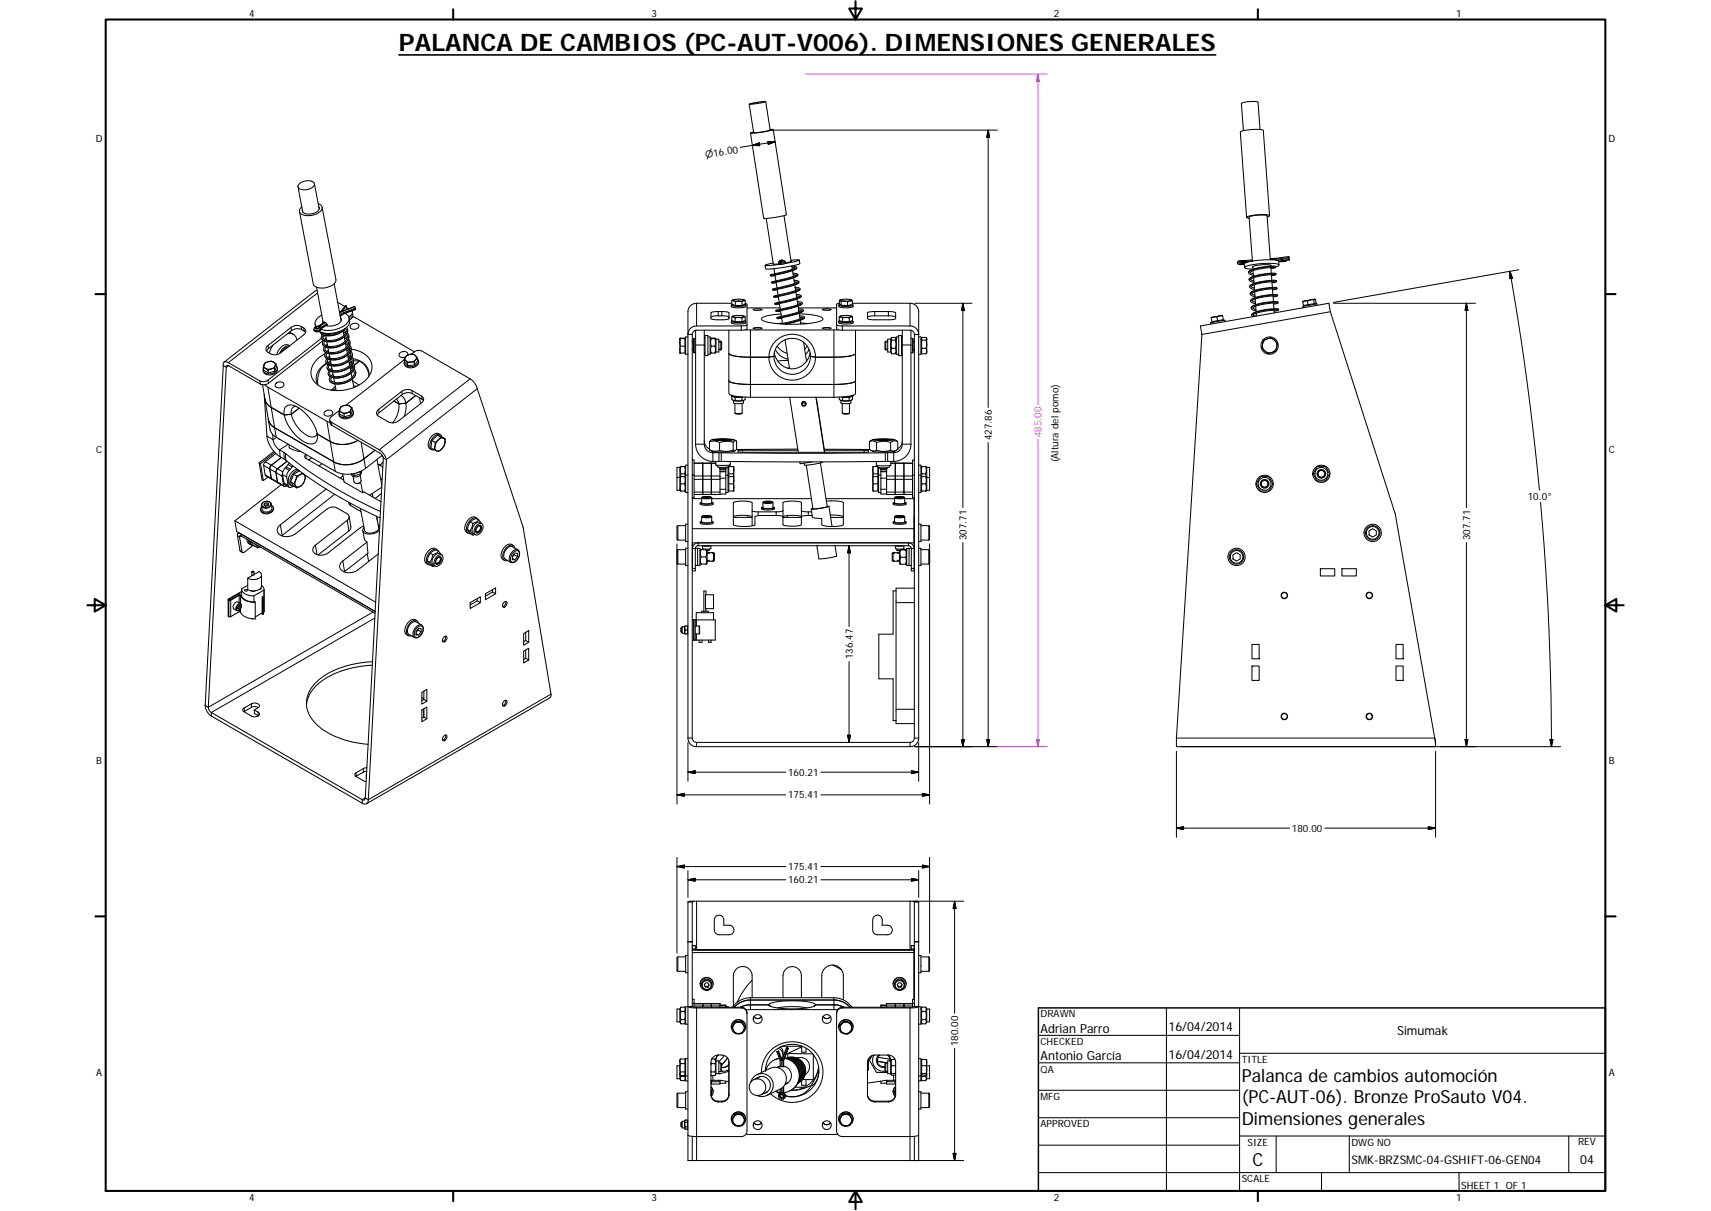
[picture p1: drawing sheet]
<svg xmlns="http://www.w3.org/2000/svg" width="594mm" height="420mm" viewBox="0 0 594 420" stroke-linecap="round" stroke-linejoin="round" font-family="sans-serif">
<defs><g id="words">
<text font-size="8.4" x="138.5" y="17.7">PALANCA DE CAMBIOS (PC-AUT-V006). DIMENSIONES GENERALES</text>
<g font-size="6.3">
<text x="431.1" y="375.3">Palanca de cambios automoción</text>
<text x="431.1" y="382.8">(PC-AUT-06). Bronze ProSauto V04.</text>
<text x="431.1" y="390.3">Dimensiones generales</text>
<text x="434.8" y="404.7">C</text>
</g>
<g font-size="4.4">
<text x="361.3" y="358.4">Adrian Parro</text>
<text x="405.8" y="357.8">16/04/2014</text>
<text x="485.1" y="359.2">Simumak</text>
<text x="361.3" y="367.9">Antonio García</text>
<text x="405.8" y="367.3">16/04/2014</text>
<text x="548.7" y="404">04</text>
</g>
<text font-size="4.1" x="469.2" y="403.8">SMK-BRZSMC-04-GSHIFT-06-GEN04</text>
<g font-size="3.5">
<text x="86.6" y="5.8">4</text>
<text x="226.3" y="5.8">3</text>
<text x="365.9" y="5.8">2</text>
<text x="505.6" y="5.8">1</text>
<text x="33.2" y="49.4">D</text>
<text x="558.5" y="49.4">D</text>
<text x="344.4" y="152.8" transform="rotate(-90 344.4 152.8)">427.86</text>
<text x="33.4" y="157.3">C</text>
<text x="367.5" y="160.4" transform="rotate(-90 367.5 160.4)">(Altura del pomo)</text>
<text x="558.6" y="157.3">C</text>
<text x="530.5" y="173.5">10.0°</text>
<text x="335.6" y="187.5" transform="rotate(-90 335.6 187.5)">307.71</text>
<text x="510.4" y="187.5" transform="rotate(-90 510.4 187.5)">307.71</text>
<text x="296.1" y="228.7" transform="rotate(-90 296.1 228.7)">136.47</text>
<text x="33.4" y="265.2">B</text>
<text x="273.6" y="269.2">160.21</text>
<text x="558.6" y="265.2">B</text>
<text x="273.6" y="277">175.41</text>
<text x="448.6" y="288.6">180.00</text>
<text x="273.6" y="301.9">175.41</text>
<text x="273.6" y="306.5">160.21</text>
<text x="361.3" y="353">DRAWN</text>
<text x="332.7" y="363" transform="rotate(-90 332.7 363)">180.00</text>
<text x="361.3" y="362.5">CHECKED</text>
<text x="431.1" y="368.7">TITLE</text>
<text x="33.4" y="373.2">A</text>
<text x="361.3" y="372.1">QA</text>
<text x="558.6" y="373.2">A</text>
<text x="361.3" y="381.6">MFG</text>
<text x="361.3" y="391.2">APPROVED</text>
<text x="433.2" y="397.5">SIZE</text>
<text x="469.2" y="397.5">DWG NO</text>
<text x="547.9" y="397.4">REV</text>
<text x="431.1" y="410.2">SCALE</text>
<text x="507.3" y="412.4">SHEET 1 OF 1</text>
<text x="86.6" y="416.7">4</text>
<text x="226.3" y="416.7">3</text>
<text x="365.9" y="416.7">2</text>
<text x="505.6" y="416.7">1</text>
</g>
<text font-size="3.5" fill="#f0f" x="361.6" y="151.7" transform="rotate(-90 361.6 151.7)">485.00</text>
<text font-size="3.3" x="245.1" y="54.7" transform="rotate(-9 245.1 54.7)">⌀16.00</text>
</g></defs>
<g fill="none" stroke="#000" stroke-width=".36">
<path d="M260.1 36.2l1.6 9.9M260.2 36.1l3.6-.8h2.1l-2.9 .6zM265.9 35.3l1.5 9.9M267.4 44.9h1.1l-4.4 1-3.5 .3 1-.4M267.4 45.1l-2.8 .7-2.9 .2M268.5 44.9l4.5 29.6-4.3 1-3.6 .3-4.5-29.6M437.5 44.9l-.7-9.4a10 10 0 0 0-5.8 .4l.7 9.4M103.5 64.8l1.6 8.8M103.8 63.9a4 4 0 0 1 5.3-.3 2.62 2.62 0 0 1-3 2.2 1.97 1.97 0 0 1-2.6-1.3zM109.2 63.7l1.6 8.8M110.5 70.7a1.61 1.61 0 0 1 1.4 1.6 1.61 1.61 0 0 1-1.4 1.6 5.6 5.6 0 0 1-6.3 0 1.49 1.49 0 0 1 .6-2.1M110.7 71.7a1.73 1.73 0 0 1-1.7 2.3l-.8 .2a2.37 2.37 0 0 1-3.2-1.2v-.2"/>
<path d="M111.8 71.9l4.8 25.1a3.9 3.9 0 0 1-4 2.9 3.3 3.3 0 0 1-3.8-1.4l-4.8-25.1M266 75.8l2.5 15.9M272.2 74.8l2.5 15.9M440 75.3l.8-.3a.73 .73 0 0 0-1.2-.5 12.3 12.3 0 0 0-6.8 1l.9 .3M440.8 74.8l-2.2-29.5a13.1 13.1 0 0 0-7.9 .5l2.1 29.6M109.9 99.6l2.3 12.5M116 98.4l2.4 12.9M268.4 91.2l-2.7 .9h1.3l3.6-.4M268.5 91.5h1.9M268.7 93.2l.3 1.8M269.1 95.5l.3 1.9M269.5 97.9l.3 2"/>
<path d="M271.4 90.4l-.6 .2 1.2-.2-.6 .2M271.6 90.4h.8l.2 .7a1.82 1.82 0 0 1-2 .7l-.2-1 .8-.3M274.6 90.3l2.9-.1-1.5 .6-3.5 .6M274.7 90.6l-2.1 .6M274.9 92.3l.2 1.1M274.9 92.3l.8 .1a.69 .69 0 0 1 1 .5 .69 .69 0 0 1-.9 .8l-2.8 .9-5.2 1.1M275 92.8l1.1 .2M275.2 93.9l.3 2M275.3 94.8h.7a.69 .69 0 0 1 1 .6 .69 .69 0 0 1-.8 .7l-2.6 .9-5.4 1.2M275.4 95.3l1.1 .1M275.6 96.4l.3 2M275.7 97.3h.7a.7 .7 0 0 1 1 .6 .7 .7 0 0 1-.8 .7l-2.9 .9-5.1 1.2"/>
<path d="M275.8 97.7l1.1 .2M275.9 98.8l.4 2M276.1 99.7l.7 .1a.69 .69 0 0 1 1 .5 .69 .69 0 0 1-.9 .8l-2.5 .8-5.5 1.2M276.2 92.9l-2.7 1-5.5 1.3a.37 .37 0 0 0-.5 .2 .37 .37 0 0 0 .2 .5 .37 .37 0 0 0 .5-.2l.9-.1M276.6 95.4l-3 1.1-5.3 1.2a.37 .37 0 0 0-.4 .2 .37 .37 0 0 0 .2 .4 .37 .37 0 0 0 .5-.1l.9-.1M276.9 97.8l-2.7 1.1-5 1.1a.64 .64 0 0 0-.9 .6h1.6M277.5 90.2l.2 1.2-.2 .2-6.3 1.3-5.2 .4-.3-1.2M430.4 91.7l1.6-.1zM432 91.6l.1 1.2M432.1 90.4l.1 .9M432.1 90.4h-1.1a.82 .82 0 0 0-1.1 .2 .82 .82 0 0 0 .2 1.2l1.9-.2M434.9 90.5v.1"/>
<path d="M435 92.5l.1 .9-1.4-.1a1.04 1.04 0 0 1-1.5-.7 22.9 22.9 0 0 1 11.8-.8 .83 .83 0 0 1-1.1 .8M435.1 93.9l.1 1.9M435.3 96.4l.1 1.9M435.5 98.8l.1 2M441 90v.1M441.2 92v.3M441.2 92.3l.1-.1a7.6 7.6 0 0 0-5.1-.1 1.06 1.06 0 0 0-1.3 .6h.1M441.3 92.8l.1 2M441.3 93.2l.8-.1a.48 .48 0 0 0 .7-.2 .48 .48 0 0 0-.1-.6 .48 .48 0 0 0-.7 0l-4.6 .5a5.4 5.4 0 0 0-3.9 1.6l.3 .7 1.4 .4M441.4 95.3l.2 2M441.5 95.6l1-.1a.43 .43 0 0 0 .6-.4 .43 .43 0 0 0-.7-.3l-4.8 .5a5.6 5.6 0 0 0-3.9 1.6l.5 .7 1.2 .4M441.6 97.7l.2 2"/>
<path d="M441.7 98.1l1-.1a.43 .43 0 0 0 .5-.5 .43 .43 0 0 0-.6-.3l-4.9 .5a5.3 5.3 0 0 0-3.8 1.7l.4 .7 1.3 .3M442.5 92.8l-3.2 .2-3.9 .8a1.27 1.27 0 0 0-1.3 .8l1.1 .4M442.7 95.3l-3.7 .2-3.4 .7a1.15 1.15 0 0 0-1.3 .9l1 .4M442.9 97.8l-4 .2-4 1a.41 .41 0 0 0-.5 .4 .41 .41 0 0 0 .5 .4l.6 .1M443.2 90.3h.1M443.2 89.6v.7M444 90.7l.1 1.2M444 90.7a15.9 15.9 0 0 0-8.3-.3l-3 .7-.7 .5M446.4 90.3v.4M446.4 90.7l-2.4 .1M446.4 90.7h-2.4M446.4 90.7h.1"/>
<path d="M447.4 89l.2 1.1zM447.5 89l-6.5 .7-1.1-14.8a10.4 10.4 0 0 0-6.2 .5l1.1 14.8-2.7 .2M447.6 90.1v.1M447.6 90.2l-3.6 .5M94.8 119.8l-1.4 2.6M99.9 115.8a2.52 2.52 0 0 1 3.2 2.2M100.5 115.3l1.3 .7M106.1 115.3l-.3-.3a3.9 3.9 0 0 0-3-.9l-1.6 .6-8 6.3-.6 .8M109.4 112.5l.2 .9M109.7 113.5l1.3-.4-.6 .8a.41 .41 0 0 1-.5 .2 .41 .41 0 0 1-.3-.5zM110.1 100.9l-.8 .1-31.5 24.7M110.7 113.1h.1"/>
<path d="M111.1 113.2l.5 .7-.4 .7a1.09 1.09 0 0 1-1.4 .6 1.09 1.09 0 0 1-.5-1.6l.5-.3M111.2 115.2a4.1 4.1 0 0 0 5 1.1l2-.9 1.7-1.5a2.56 2.56 0 0 1-1.9 3.4l-.5 .2a5.1 5.1 0 0 1-5.4-.2l.3-1M111.6 117.4l-18.6 14.5a2.72 2.72 0 0 1-2.8 .2l-10.9-6.3a1.02 1.02 0 0 0-1.3-.3 1.02 1.02 0 0 0-.5 1.3M111.7 109.3a2.97 2.97 0 0 0-2.1 3.8l.2 .2M112.1 111.5v.6M112.2 118.1l-19 14.9a2.77 2.77 0 0 1-2.8 .3l-10.9-6.4a.51 .51 0 0 0-.7-.1 .51 .51 0 0 0-.2 .6M112.4 115.5l-.2 .2M112.6 111.8l-1.9 1.3-.9 .2M112.8 116.4l-.8 .6M112.9 115.6l.1 .3M113 115.8l-.2 .1M113.1 116.5l.3 1.5"/>
<path d="M113.2 117.3l-.6 .5M113.3 117.9l-.1 .1M113.4 112.3l.2 .8M113.5 118.6l.3 1.5M113.6 112.7l-2.1 1.4M113.6 119.4l-.5 .5M113.7 120l-.1 .1M117.3 104.9l2.4 1.4M117.8 108.1l.1 .1M117.8 108.2h.3M118.1 114.9a6.2 6.2 0 0 1-6.2 .5M118.3 110.3a1.94 1.94 0 0 1-1.9 2.5l-1.7 .3-1.5-.1"/>
<path d="M118.7 107.9l-.8 .4M119 107.9l.3 1M119.1 114.8l.3 1.5M119.2 115.1l.8 .5M119.3 108.9l-1.1 .8M119.3 114.6l.9 .5M119.5 116.9l.3 1.5M119.6 117.2l.8 .5M119.7 116.7l.9 .5M119.9 108.7a2.2 2.2 0 0 1 1.3 2.1 2.2 2.2 0 0 1-1.4 2 10 10 0 0 1-8.4 1.5M119.9 119l.3 1.5M120 119.3l.8 .5"/>
<path d="M120.1 118.8l.9 .5M120.2 106.1l.2 1-.3 .4M120.2 106.1l-.4 .1-1.3 1.7M120.2 106.1l-1.4 1.8 4.3-1.5 .3 1-4.2 1.5M120.3 106.7l.8 .4M120.3 116a2.74 2.74 0 0 1-2.1 3.5 5.1 5.1 0 0 1-5.7-.1l.2-1M120.3 113.6a2.81 2.81 0 0 1-1.7 3.9 6.2 6.2 0 0 1-6.8 .2l-.2-.9 .3-.7M120.6 115.5a2.65 2.65 0 0 1-1.4 4 6.1 6.1 0 0 1-7 .3l-.3-.7 .4-1M120.7 118.1a2.7 2.7 0 0 1-2.1 3.5l-.3 .1a5.5 5.5 0 0 1-5.3-.1l-.1-.5 .3-.6M121 117.6a2.73 2.73 0 0 1-1.7 4.2 6.2 6.2 0 0 1-6.7 .1l-.3-.9 .4-.8M121.2 110.2a3.4 3.4 0 0 1-2.5 4.4l-1 .5a9.2 9.2 0 0 1-6.9-.1M121.4 119.7a2.8 2.8 0 0 1-1.7 4.2 6.3 6.3 0 0 1-6.7 .1l-.3-.9 .4-.8"/>
<path d="M122 112.5a1.54 1.54 0 0 1 2.6 .8 1.71 1.71 0 0 1-3 0zM122.2 107.9l.1 .9-1.2 1.2M122.4 108.3l.1 1.5-1.2 1.2M122.5 109.9l21.4 12.1M236.1 117.4l1.7-.1v5.2h-1.5M236.1 117.4l.2 .1M236.1 117.4v1.4M236.1 118.8l.2 1.3M236.1 118.8v2.5M236.3 117.5l-.2 1.3M236.3 117.5h1.5M237.8 117.7h.3"/>
<path d="M238.9 116.9h-.8v6M239.7 113.9l1.8-.8h16.2l1.7-.4v1.5l-.8 .3-16.7 .1a1.48 1.48 0 0 0-1.5 1.4h-1.5l.2-1.1zM240.4 116v140.1M240.4 118.4h.4M241 117.4v5M241 117.4h.5M241 117.4l-.2 .2v4.7l.2 .1M244.8 116.4h1v7h-1zM244.8 117.2l-.3 .2M245.8 116.9h.8v6h-.8M246.7 117.4l-.1 .3M246.9 108.5l1.8-.4 4.2 .3 .2 .1v2.1l-1.8 .4-4.2-.3-.2-.2z"/>
<path d="M247 117.5h1.2M247 117.5l-.3-.1h1.7l-.2 .1M247 117.5l-.3 1.3 .3 1.3M248.2 117.5l.2 1.3-.2 1.3M248.4 117.4l.2 .3M248.6 117.7h1v4.4h-1zM249.6 118.4h.7M250.3 118.4v3M250.3 118.4l.3 .3v2.4l-.3 .3M253.1 114.6v17.5M253.1 109.9v.7M253.1 110l-1.1-.4h-1.4h-2.6l-1.1 .4"/>
<path d="M253.9 105.9a.89 .89 0 0 0 1.3 .8h2.5a.89 .89 0 0 0 1.2-.8M253.9 111.5a.87 .87 0 0 0 1.3 .9h2.5a.87 .87 0 0 0 1.2-.9M254.1 104.3v1.3l1.2 .4M254.1 110v1.3l1.2 .3M254.1 104.3h.6M254.1 110h.6M254.1 105.2h-12.2a2.96 2.96 0 0 0-3 3v147.9M254.2 111.3l-.3 .2a6.9 6.9 0 0 0 5 0l-.3-.2M254.5 109.7l-.4 .3M254.5 104l-.4 .3M254.5 104h.1M254.5 109.7h.1"/>
<path d="M254.7 110l.6 .3M254.7 110l1.7 .1M254.7 104.3l.6 .4M254.7 104.3l1.8 .2M254.7 105.8a4.3 4.3 0 0 0 3.4 0M254.7 111.5a4.6 4.6 0 0 0 3.4 0M255.3 111.6h2.3M255.3 110.3v1.3M255.3 106h2.3M255.3 104.7v1.3M256.4 110.1l1.2 .2M256.4 110.1l-1.1 .2"/>
<path d="M256.5 104.5l1.1 .1M256.5 104.5l-1.2 .2M257.6 110.3v1.3M257.6 104.6v1.4M258.1 110h.6M258.1 110l.3-.1a4.8 4.8 0 0 0-3.9 0l.2 .1M258.1 110l-.5 .3M258.1 110l-1.7 .1M258.2 104.3h.5M258.2 104.3l.2-.1a4.7 4.7 0 0 0-3.9 0l.2 .1M258.2 104.3l-.6 .3M258.2 104.3l-1.7 .2"/>
<path d="M258.3 109.7l.4 .3M258.3 104l.4 .3M258.6 105.6l.3 .2a4.4 4.4 0 0 1-3.7 .5l-1.2-.4 .2-.2M258.7 104.3v1.3l-1.1 .4M258.7 110v1.3l-1.1 .3M258.7 105.3l.7 .3v7.1M258.8 114.4h32.2M261.6 113.8l2-.2 1 .3a4.5 4.5 0 0 1-3.1 0zM261.6 107.3l1.8-.2 1.2 .3-1.8 .3-1.2-.2zM269.2 118.4a8.1 8.1 0 0 1 8.8-1.9 8.1 8.1 0 0 1 5.2 7.4l-1.8-.3a6.3 6.3 0 0 0-6.3-6.2 6.3 6.3 0 0 0-6.4 6.2l-1.7 .3a7.8 7.8 0 0 1 2.2-5.5zM269.8 100.4l.4 2M270.2 102.9l.3 1.9"/>
<path d="M270.6 105.3l.3 2M270.8 106.8l-11.4 .1M271 107.8l.3 1.9M271.4 110.3l.3 1.9M271.7 112.1l-1.8 .2M272.6 117.9l1.5 10M276.2 100.2l1 .2M276.3 101.3l.3 2M276.5 102.2h.7a.69 .69 0 0 1 1 .6 .69 .69 0 0 1-.9 .7l-2.8 1-5.2 1.1M276.5 102.7l1.1 .1M276.7 103.8l.3 1.9M276.8 104.6l.8 .1a.69 .69 0 0 1 1 .6 .69 .69 0 0 1-.9 .7l-2.8 .9-5.2 1.2"/>
<path d="M276.9 105.1l1.1 .2M277.1 106.2l.3 2M277.2 106.8h13.3M277.2 107.1l.8 .1a.69 .69 0 0 1 1 .5 .69 .69 0 0 1-.9 .8l-2.6 .8-5.4 1.2M277.3 107.6l1.1 .2M277.3 100.3l-2.9 1.1-5.1 1.2a.41 .41 0 0 0-.5 0 .41 .41 0 0 0 0 .5l1.4-.1M277.5 108.7l.3 2M277.5 108.8a17.2 17.2 0 0 1 8.1 1.6 .81 .81 0 0 1-.9 1.1 44.1 44.1 0 0 1-19.6-.2 .68 .68 0 0 1-.7-.7 .68 .68 0 0 1 .7-.6l3.3-.8 2.8-.3M277.6 109.6h.8a.67 .67 0 0 1 .9 .6 .67 .67 0 0 1-.8 .7l-5.6 1.6M277.7 110.1l1.1 .1M277.7 102.7l-2 .9-6.3 1.5a.32 .32 0 0 0-.4 .4 .32 .32 0 0 0 .6 .1l1-.1M277.8 111.1l.3 1.4"/>
<path d="M278 112l1.6 .4M278.1 105.2l-2.7 1.1-5.3 1.2a.42 .42 0 0 0-.6 0 .42 .42 0 0 0 0 .6l1.5-.2M278.5 107.7l-3 1.1-5.3 1.2a.37 .37 0 0 0-.4 .2 .37 .37 0 0 0 .2 .5 .37 .37 0 0 0 .5-.2l.9-.1M278.8 110.1l-2.2 1-5.6 1.3M279 118.7l1 6.6M279.2 112.2l1 .1M285.6 107.3l1.8-.2 1.2 .3-1.8 .3-1.2-.2zM285.6 113.8l2-.2 1 .3a4.5 4.5 0 0 1-3.1 0zM290.5 112.7l1.6 .4h23.9a2.96 2.96 0 0 1 3 2.9h-1.5a1.52 1.52 0 0 0-1.5-1.4l-24.5-.1-1-.2zM291.2 111.5a.86 .86 0 0 0 1.3 .9h2.5a.86 .86 0 0 0 1.2-.9M291.2 105.9a.87 .87 0 0 0 1.3 .8h2.5a.87 .87 0 0 0 1.2-.8M291.4 110v1.3l1.2 .3"/>
<path d="M291.4 110h.6M291.5 105.3l-1 .3v7.1M291.5 104.2v1.3l.6 .4 2.2 .1 1.6-.3v-1.3M291.5 104.2h.3M291.5 111.3l-.3 .1a1.79 1.79 0 0 0 2 .6l1.8-.1a.88 .88 0 0 0 1.2-.5l-.3-.1M291.6 105.6l-.4 .2a6.9 6.9 0 0 0 5 .1l-.3-.2M291.8 104.2l.3 .4M291.8 104.2l1.4 .3M291.8 109.7l-.4 .3M291.8 104l-.3 .2M292 110l.6 .3M292 110l1.7 .1"/>
<path d="M292 111.5a4.5 4.5 0 0 0 3.4 0M292.1 104.6v1.3M292.6 111.6h2.2M292.6 110.3v1.3M293.2 104.5l1.1 .2M293.2 104.5l-1.1 .1M293.7 110.1l1.1 .2M293.7 110.1l-1.1 .2M294.3 104.7v1.3M294.8 110.3v1.3M295.1 104.4l-1.9 .1M295.1 104.4l-.8 .3"/>
<path d="M295.1 104.4h.8M295.4 105.8a4.6 4.6 0 0 1-3.4 .1M295.4 110h.6M295.4 110l.3-.1a4.9 4.9 0 0 0-4 0l.3 .1M295.4 110l-.6 .3M295.4 110l-1.7 .1M295.6 109.7h.1M295.6 104h.1M295.6 104l.3 .4M295.6 104v.2l-.5 .2M295.6 104a6.1 6.1 0 0 0-3.9 .2h.1M295.6 109.7l.4 .3"/>
<path d="M295.9 105.2h20.1a2.96 2.96 0 0 1 3 3v147.9M296 110v1.3l-1.2 .3M297 114.6v17.6a13.1 13.1 0 0 1-7.4 1.2M301.2 108.5l1.8-.4 7.4 .1 .6 .3v2l-1.8 .5-7.4-.2-.6-.2zM307.6 118.4l-.3 .3v2.4l.3 .3M307.6 118.4h.6M307.6 118.4v3M308.2 117.7h1v4.4h-1zM309.5 117.2l-.3 .5M309.6 118l-.2 1.1 .2 1.7M309.6 118l-.2-.3 .2-.6h1.2l.3 .3-.3 .6M309.6 118h1.2"/>
<path d="M310.8 118l.3 1.1-.3 1.7M311 110l-1.2-.4h-1.3h-5.5l-1.8 .4M311 117.2l.2 .5M312 116.4h1v7h-1zM312 116.9h-.8v6h.8M313 117.2l.3 .2M313.3 114.6v39.5a3 3 0 0 1-3 3l-40.9 .2-21.9-.2a3 3 0 0 1-3-3v-39.5M316.3 114.6v39.5a6 6 0 0 1-6 6h-62.8a6 6 0 0 1-6-6v-39.5M316.3 117.4h.5M316.8 117.4l.2 .2v4.7l-.2 .1M316.8 117.4v5M317 118.4h.5"/>
<path d="M317.5 116v140.1M319 116.9h.8v6h-.8M319.8 117.7h.2M320 118h1.5M321.5 118l.3 1.4M321.7 117.2l.1 .3M321.8 117.5l-.3-.4h-1.5v5.6h1.5M321.8 117.5v1.9M321.8 119.4v2.4M321.8 117.5l-.3 .5M321.8 119.4l-.3 1.4M421.1 111.6l.1 .2"/>
<path d="M421.5 110l-1 .1 .1 .2M421.5 110l-.9 .3M421.5 110h1M422.5 110l.3 1.3M423.5 109.6l-2 .4M423.5 109.6l-1 .4M423.5 109.6h1M424.4 111l.1 .2M424.5 109.6h-1M424.5 109.6l.2 1.3-3.9 .7-.2-1.3M425.4 111.6l-.1-.5-1.3 .2-3.6 .6v.5M435.6 101.3l.2 1.9"/>
<path d="M435.8 103.8l.2 1.9M436 106.2l.1 2M436.2 108.7v1M438.4 119.4l-.2 .7a1.49 1.49 0 0 0 1 1.7M438.4 119.4v1.1l.8 1.3M440 117.5l-1.2 .9-.4 1M440 117.5l-.7 .3a.76 .76 0 0 0-.8 .9l-.1 .7M440 117.5h1.5l1 .5M440 117.5l.7-.2a1.51 1.51 0 0 1 1.8 .7M441.8 100.2l.2 2M441.8 100.2l-3.8 .5-3 .9a.36 .36 0 0 0-.5 .4 .36 .36 0 0 0 .6 .2l.6 .2M441.8 100.2h1.3"/>
<path d="M441.8 100.6l.9-.1a.49 .49 0 0 0 .6-.2 .49 .49 0 0 0 0-.6 .49 .49 0 0 0-.7 0l-4.7 .5a5.6 5.6 0 0 0-3.8 1.6l.4 .8 1.3 .3M441.9 102.2l-3.8 .4a5.8 5.8 0 0 0-3.9 1.7l.5 .7 1.2 .4M441.9 102.2h1a.46 .46 0 0 1 .7 .4 .46 .46 0 0 1-.7 .3l-.9 .1M442 102.7l.1 1.9M442.2 105.1l.1 2M442.2 105.5l1-.1a.43 .43 0 0 0 .6-.5 .43 .43 0 0 0-.7-.3l-4.8 .5a5.5 5.5 0 0 0-3.9 1.7l.5 .7 1.2 .3M442.4 107.6v1M442.4 107.9l.9-.1a.45 .45 0 0 0 .7-.3 .45 .45 0 0 0-.7-.4l-5.7 .7a3.1 3.1 0 0 0-3 1.7l.4 .4M442.5 118l.6 .9 .2 1.5M442.5 118l.5 .5a.92 .92 0 0 1 .3 1.5v.4M443.2 102.7l-2.4 .1-3.3 .5-2 .6-.8 .5 1.2 .5M443.4 105.2l-3.2 .1-4.7 1.1a.42 .42 0 0 0-.6 .5 .42 .42 0 0 0 .7 .3l.5 .1"/>
<path d="M443.6 107.6l-3.5 .2a10 10 0 0 0-5 1.4l.8 .5M452.3 104.7l.3 1.3 1.6-.3M452.5 104.5l-.2 .2M452.5 104.5h.1M453.1 104.4l-.6 .1M453.1 104.4l-.8 .3M453.1 104.4h.9M453.1 105.9l.1 .3M454 104.4l.2 1.3M455 104l-1.9 .4M455 104l-1 .4M455 104h1.1"/>
<path d="M456.1 104l.3-.2-1.4 .2M456.1 104l.3 1.3M456.4 105.3l-2.2 .4M456.4 105.3l.1 .3M456.6 103.8l.4 1.4-.6 .1M457.3 105.9l-.1-.5-4.9 .9 .1 .5M77.5 126.8l-6.3 118M77.5 126.8l1.1 .6M78.6 127.4l-6.3 118M91.2 133.5l.8 5M91.4 127.5l.8 .3M91.4 127.5l.2 1 1.6 .9"/>
<path d="M91.7 126.6v.7l.5 .5M91.7 126.6l-.3 .9M91.7 136.9l1 14.4a10.1 10.1 0 0 0 4.5 7.2l1.5 .8a151.5 151.5 0 0 0 33.3 20.4M91.9 133.5l1.1 .8 21.6 12.4M92 138.5a4.1 4.1 0 0 0 2.2 2.9l4.5 2.6M92 138.5l1.2 7a4.3 4.3 0 0 0 2.1 2.9l20.6 11.8M92.2 127.8l.8 .6M92.2 127.8l.9 .3 1-.1M92.8 120.1l8.2-6.5a3.4 3.4 0 0 1 3.6-.3l.8 .5a1.35 1.35 0 0 1 .1 2.4l-8 6.2a3.4 3.4 0 0 1-3.5 .4l-.9-.5a1.28 1.28 0 0 1-.3-2.2zM93 128.4l.2 1M93.1 125.5l-.9 .4-.5 .7M93.1 125.5a1.38 1.38 0 0 0-1.4 1.1"/>
<path d="M93.1 125.5l1-.1 .9 .3M93.1 125.5a1.77 1.77 0 0 1 1.9 .2M94.1 128l-1.1 .4M95 125.7l.4 .3 .1 .9M95 125.7l.8 .6M95.2 127.8l-1.1 .2M95.2 127.8l.2 1M95.5 126.9l-.3 .9M95.5 126.9l-.5 .7-.9 .4M95.8 133.1a1.6 1.6 0 0 1 1.5-.7 1.6 1.6 0 0 1 1.3 1.2 1.71 1.71 0 0 1-1.5 1 1.71 1.71 0 0 1-1.6-.9zM95.8 126.3l.2 .9-.6 1.6-2.2 .6M95.8 126.3l-.3 .6"/>
<path d="M96 127a1.73 1.73 0 0 1-1.5 2.6 2.12 2.12 0 0 1-3.1-1.6l.1-.3M96.3 127.6a2.64 2.64 0 0 1-4 2.2l-.7-.5-.2-.9M97 122.7a3.9 3.9 0 0 1 3.5-2.7 2.62 2.62 0 0 0-3.7 1.4l-.8 1.6M100 120.5a3.1 3.1 0 0 0-2.5 1.9M113.4 126a5.6 5.6 0 0 0-2.9 7.7M113.5 126.2a6.6 6.6 0 0 0-3.2 7.1M113.9 120.6l.3 1.6M114 121.5l-.6 .4M114.1 122l-.1 .2M114.1 122.1l-.1 .1M114.3 122.7l.3 1.6M114.5 123.6l-.7 .4"/>
<path d="M114.5 124.1l-.1 .2M114.7 124.8l.3 1.6M114.8 125.3l-1 .5M114.8 125.7l-.7 .4h.2M114.9 126.2l-.1 .1M115.1 126.9l.3 1.6M115.2 127.8l-.6 .4M115.4 128.3l-.2 .1M115.5 129l.3 1.6M115.6 129.9l-.6 .4M115.8 130.4l-.2 .1M115.9 131.1l.3 1.6"/>
<path d="M116.3 133.2l.4 2.3M116.4 134.1l-1.4 1.3M116.6 134.9l-1.2 .5M120.3 121.1l.3 1.5M120.4 121.4l.8 .5M120.5 120.9l.9 .5M120.7 121l.7 .1M120.7 123.2l.3 1.5M120.8 123.5l.8 .5M120.9 124.2h.5M120.9 123l.9 .5M121.1 125.3l.3 1.5"/>
<path d="M121.1 120.1a2.59 2.59 0 0 1-1.9 3.5l-.7 .3a4.8 4.8 0 0 1-5.2-.4v-.5l.3-.4M121.2 125.6l.8 .5M121.3 125.1l.9 .5M121.5 127.4l.3 1.5M121.5 122.3a2.73 2.73 0 0 1-2.1 3.5 5.7 5.7 0 0 1-5.6 0l-.2-.5 .4-.6M121.6 127.7l.8 .4M121.6 125.8l-.3 .3M121.7 127.7l-.1 .1M121.7 127.2l.9 .5M121.8 121.8a2.77 2.77 0 0 1-1.7 4.1 6.2 6.2 0 0 1-6.7 .2l-.3-.8 .4-.9M121.9 121.1a7.4 7.4 0 0 1 7.3 5.8 8.5 8.5 0 0 1-6.3 7.6 13.2 13.2 0 0 1-13.3-1.5 5.4 5.4 0 0 1 .4-8.2l2.9-2.1M121.9 129.5l.3 1.5"/>
<path d="M122 124.3a2.78 2.78 0 0 1-2.2 3.6l-.3 .1a5 5 0 0 1-5.4-.3l.3-1M122.2 123.9a2.72 2.72 0 0 1-1.6 4.1 6.2 6.2 0 0 1-6.8 .2l-.3-.9 .4-.8M122.2 125.5h-.1M122.3 126.4a2.59 2.59 0 0 1-1.9 3.5l-.2 .1a5.2 5.2 0 0 1-5.7-.2l.3-1M122.3 131.6l.6 2.9M122.4 132.1l2.3 1.5M122.5 124.4a5.6 5.6 0 0 1 5.5 6.3M122.6 125.9a2.66 2.66 0 0 1-1.4 4.1 6.6 6.6 0 0 1-6.9 .4l-.3-.7 .3-1.1M122.6 127l-.5 .4M122.7 125.3a4.3 4.3 0 0 1 5.1 3.5l.3 1M122.7 128.5a2.76 2.76 0 0 1-2.1 3.6l-.3 .1a5.1 5.1 0 0 1-5.4-.3l.3-1M122.8 133.9l1.1 .1"/>
<path d="M123 128.1a2.64 2.64 0 0 1-1.4 4 6.3 6.3 0 0 1-7 .3l-.3-.8 .4-.9M124.7 125.3l-1.7 1.4M136.8 139.1l1.7 1M137.7 138.4l.8 1.7M139.2 137.2a3.6 3.6 0 0 1 1.7 2.7l-2.4 .2M140.3 124.7l.6 .4M140.3 124.7l.2 .9 1.1 1.3 2.3-.3M140.4 124.8l-20.2 15.8M140.9 125.1l.6 .8M140.9 125.1l.7 .5h1M140.9 123.8l-.3 .7 .3 .6M140.9 123.8l-.6 .9"/>
<path d="M141.5 125.9l.1 1M141.5 123.1a1.41 1.41 0 0 0-.9-1.2 1.41 1.41 0 0 0-1.5 .4 1 1 0 0 0-.4 1.3 1 1 0 0 0 1.2 .5l.9-.3M142.6 122.9l-1 .3-.7 .6M142.6 122.9a1.7 1.7 0 0 0-1.7 .9M142.6 125.6l1.2 .1M142.6 125.6l-1.1 .3M142.6 122.9a1.43 1.43 0 0 1 1.7 .5M142.6 122.9l1 .1 .7 .4M142.7 122.9l1.1-.8a2.71 2.71 0 0 1 2.8-.2l16.6 9.5 1.6 1.5 .7 1.3 16.1 48.8 9.7 58.5-.4 .6-63.6 36.7M143.8 125.7l.1 .9M144.3 123.4l.6 .8M144.3 123.4l.3 .7-.3 .7"/>
<path d="M144.3 124.8l-1.7 .8M144.3 137.2l-3.4 2.7M144.3 124.8l-.5 .9M144.9 124.2l-.6 .6M144.9 124.2l.2 1-1.2 1.4M145 124.5a1.69 1.69 0 0 1-1.5 2.6 2.08 2.08 0 0 1-3.1-1.5v-.3M145.3 125.2a2.45 2.45 0 0 1-3.4 2.4 1.67 1.67 0 0 1-1.6-1.6M147 138.9l-3.8-2.3a3.4 3.4 0 0 0-3.5 .3l-8.3 6.4-.4 .7M236.1 121.3v1.1l.2 .1M236.1 121.3l.2 1.2M236.3 120.1l-.2 1.2M236.3 120.1h1.5"/>
<path d="M237.8 122.1h.3M238.1 122.9h.1M238.1 122.9h.8M240.4 121.4h.4M241 122.4h.5M244.5 122.4l.3 .3M246.6 122.1l.4 .4M247 122.5h1.2M247 120.1h1.2M247 120.1l-.3 1.2 .3 1.2M248.2 120.1l.2 1.2-.2 1.2M248.6 122.1l-.4 .4"/>
<path d="M249.6 121.4h.7M253.1 132.1v.1a13.2 13.2 0 0 0 7.5 1.2h29M253.1 122.6v.1a13.6 13.6 0 0 0 7.5 1.2h6.4M253.1 132.1v4.5a13.2 13.2 0 0 0 7.5 1.2h29a14.8 14.8 0 0 0 7.4-1.2v-4.4a13.1 13.1 0 0 1-7.4 1.2M253.9 137.1a2.68 2.68 0 0 0 2.8 .7l.8-.1M254.1 137.6h.6l.6 .4M254.1 137.6v1l.6 .3h.6M254.2 137.5l-.1 .1M254.5 138.8a5.2 5.2 0 0 0 3.9 0M254.7 138.9v.9l1.3 .3 2-.2 .1-1M255.2 140v3.3M255.3 138h2.3"/>
<path d="M255.3 138.9h2.3M255.3 138v.9M257.6 138v.9M257.7 140v3.3l-.9 .2-1.6-.2M257.9 137.7l-.3 .3M258.7 137.8v.8l-.4 .3h-.7M267 123.9l1.7-.3a6.3 6.3 0 0 0 6.4 6.3 6.3 6.3 0 0 0 6.3-6.3l1.8 .3a8.1 8.1 0 0 1-8.1 8 8.1 8.1 0 0 1-8.1-8zM268.8 122.4a6.3 6.3 0 0 0 6.3 5.6 6.3 6.3 0 0 0 6.2-5.6M269.2 121.2a5.9 5.9 0 0 0 4.4 3.4M269.8 120.1a6.4 6.4 0 0 0 3.5 2.5M273.7 127.8h.4M273.7 125l-3.7 .3"/>
<path d="M274.1 127.7h-.6M274.2 137.8l3 19.1h-19.7a.73 .73 0 0 1-.8 .1 .73 .73 0 0 1-.4-.7l20.8-.1M280 125.3h.1M280.3 120.1l-.9 1.1M280.9 121.2l-1.2 1.8M283.3 137.8l3 19.1h14a.76 .76 0 0 0 1.2-.6l-15.2-.1M283.4 137.8l3 19.1M291.4 137.8v.8l.6 .3h.6M291.8 138.8a5.2 5.2 0 0 0 3.8 0M292 138.9v.9l1.2 .3 2.1-.2 .1-1M292.2 137.7l.4 .3M292.5 140v3.3"/>
<path d="M292.6 138.9h2.2M292.6 138h2.2M292.6 138v.9M294.8 138v.9M295 140v3.3M295.9 137.5l.1 .1M296 137.6l-1.2 .4M296 137.6v1l-.4 .3h-.8M296.2 137.1a1.72 1.72 0 0 1-2.1 .7l-1.5-.1M297 122.6v.1a13.5 13.5 0 0 1-7.4 1.2h-6.4M307.6 121.4h.6M309.2 122.1l.4 .6"/>
<path d="M309.6 120.8l-.2 .8 .2 1.1M309.6 120.8h1.2M309.6 122.7h1.2M310.8 120.8l.3 .8-.3 1.1M311.2 122.1l-.4 .6M313.3 122.4l-.3 .3M316.3 122.4h.5M317 121.4h.5M319.8 122.1h.2M320 120.8h1.5M321.5 120.8l.3 1M321.8 122.4l-.3 .3"/>
<path d="M321.8 121.8v.6M321.8 122.4h.1M321.8 121.8l-.3 .9M439.2 121.8l.5 .5a.94 .94 0 0 0 1.6 .1l.3-.1M439.2 121.8l1.3 .6 1.1-.1M443.3 120.4l-.5 1-1.2 .9M443.3 120.4l-.1 .7a1.52 1.52 0 0 1-1.6 1.2M94.7 150.7l.3 2.8 1.5 2.2a48.9 48.9 0 0 1 8.4 6.1 157.8 157.8 0 0 0 27.2 15.7M95.1 156.6l-5.1 4M95.4 157l-4.9 3.9M95.8 157.3l-3.9 3-.4 .8 .7 3.9 2.2 1.3M96.6 152.1l.7 .4"/>
<path d="M97.7 158.7l-3.5 2.7-.5 .7 .7 4.2M100.4 154.3v1.1l2.1 .9 2.1 .4M101.2 143.7l-2.5 .3a14.1 14.1 0 0 0 8.8 10 2.29 2.29 0 0 0 2.7-2.9l-.1-.5M101.2 143.7a10.8 10.8 0 0 0 7.1 7.9 1.59 1.59 0 0 0 1.8-1.2M102.8 141a1.86 1.86 0 0 0-1.6 2.7l-2.5 .3a2.47 2.47 0 0 1 .6-3 2.47 2.47 0 0 1 2.9-.2 14.7 14.7 0 0 1 7.9 9.8M103.9 141.6l-2.7 2.1M106.2 157.7a.71 .71 0 0 0-.4 .7 .71 .71 0 0 0 .4 .6l13.2 7.6M106.3 157.7h-.1M108.3 158.8l-1.2 .8M110.1 150.6l4.6 2.6a10.1 10.1 0 0 0 9.6-.4M112.7 142.9a1.55 1.55 0 0 1 1.6-.7 1.55 1.55 0 0 1 1.2 1.2 1.71 1.71 0 0 1-1.4 1 1.71 1.71 0 0 1-1.6-.9zM114.5 145.7l.5 1.7 16.9 9.8 .8 .7 .4 1"/>
<path d="M117.8 142.7l.8 .4M117.8 142.7l.1 1 1.7 .9M117.8 142.4l-2.8 2.2a1.09 1.09 0 0 0 .1 1.9l16.6 9.6 1.6 1.5 .9 1.9M118 141.8l-.2 .9M118 141.8l.1 .7 .5 .6M118.6 143.1l.8 .5M118.6 143.1l.9 .2 1-.1M119.4 143.6l.2 1M119.4 140.7l-.9 .5-.5 .6M119.4 140.7a1.34 1.34 0 0 0-1.4 1.1M119.4 140.7l.7-.1 1.3 .3M119.4 140.7a1.83 1.83 0 0 1 2 .2"/>
<path d="M120.5 143.2l-1.1 .4M121.4 140.9l.8 .6M121.4 140.9l.5 .5v.7M121.6 143l-1.1 .2M121.6 143l.2 1M121.9 142.1l-.3 .9M121.9 142.1l-.5 .7-.9 .4M122.2 141.5l-.3 .6M122.2 141.5l.2 1-.6 1.5-2.2 .6M122.3 142.2a1.73 1.73 0 0 1-1.5 2.6 2.14 2.14 0 0 1-3.1-1.6l.1-.2M122.7 142.8a2.62 2.62 0 0 1-4.1 2.2l-.6-.5-.3-.8M130.2 156.2l-3.8 3a10.2 10.2 0 0 1-10.5 1"/>
<path d="M130.9 159.4l1.7 9M131.2 142.2l8.3-6.4a3.4 3.4 0 0 1 3.5-.3l3.4 1.9a1.33 1.33 0 0 1 .7 1.2 1.33 1.33 0 0 1-.7 1.2l-8 6.2a3.4 3.4 0 0 1-3.6 .4l-3.3-2a1.3 1.3 0 0 1-.3-2.2zM132.6 158.1l.4 .4M132.7 158l-5.8 4.5a10.2 10.2 0 0 1-10.5 1l-20.5-11.8a4.4 4.4 0 0 1-2.2-2.9l-.5-3.3a4.3 4.3 0 0 0 2.1 2.9l20.6 11.8M133.1 158.9l-6.3 117.9M133.1 158.9l1.1 .6M134.2 159.5l-6.3 118M140.3 144.5a9.2 9.2 0 0 0 .6-4.6l-2.4 .2a9.2 9.2 0 0 1-2.2 6.6M150 152.8l1.1 .7M150 152.8l-.4 2.6 1.1 .6M150.7 156l.9 .4M151 154.8l.1 1.1 .5 .5"/>
<path d="M151 154.8l-.3 1.2M151.1 153.5l-.1 1.3M151.9 151l1.1 .6M152.2 152.6l-.7 .9-.5 1.3M152.2 152.6l-1.1 .9M152.9 150.8a2.3 2.3 0 0 0-3.5 1.2 2.53 2.53 0 0 0 .5 4M153 151.6l.9 .4M153 151.6l-.8 1M153.3 155.8l-1 .6h-.7M153.3 155.8l-1.1 .9-.6-.3M153.4 151.6a1.52 1.52 0 0 0-1.4-1 1.52 1.52 0 0 0-1.4 1 3.3 3.3 0 0 0-.8 4.4l1 .1M153.9 152l-.9 .1-.8 .5"/>
<path d="M153.9 152l.6 .7v.9M153.9 152l.6 .2M154.5 153.6l-.3 1.2-.9 1M154.5 153.6l-.3 1-.9 1.2M154.5 152.2v1.4M154.5 152.2l-2.6-1.2-1.9 1.8M240.4 159.6h.6v5.2h-.6M244.5 153a3.1 3.1 0 0 0 1.8 2.8M246.3 153.3l1.8-.3 1.7 .5M246.3 156l1.8 .5 1.7-.2M246.3 153.3v2.7M246.3 156l.9 .6"/>
<path d="M247.2 152.5l4.4-.2 3.3 .3-4.9 .2zM247.2 152.5l-.9 .8M248.5 152.6l1.9-.2 3.1 .2-2.4 .2zM248.5 152.6l3.5-.2zM249.8 153.5v2.8M250 152.7l3.5-.1zM254.6 153.5l-2.4-.4-2.4 .4M254.6 156.2l-2.4 .4-2.4-.3M254.6 153.5v2.7M254.8 152.5l.8 .5M255.2 143.3l1 .4 1.2-.1 .3-.3M255.3 156.3a19.9 19.9 0 0 1-7.6 .4h-.2"/>
<path d="M255.5 152.9l.3 .2v2.7l-.6 .6-.6-.2M255.5 152.9l-.5 .1-.4 .5M277 155.8l-21.3 .2M278.4 140.2a.77 .77 0 0 1 .7-.9 .77 .77 0 0 1 .8 .9M286.2 155.9l15.7 .1M292.5 143.3l.8 .2 1.7-.2M292.5 143.3l1 .4 1.1-.1 .3-.3M301.9 153.2v2.7l1.2 .6 1.2-.2M301.9 153.2l1.2-.2 1.2 .5M302.2 156.1l.9 .5 .9 .2 6.3-.1M303 152.5l4.5-.2 3.1 .3-5 .2zM303 152.5l-1.1 .7"/>
<path d="M304.3 152.6l1.8-.2 3.2 .2-2.4 .2zM304.3 153.5l2.5-.4 2.4 .4M304.3 153.5v2.8M304.3 156.3l2.5 .3 2.4-.3M304.8 152.6l3.9 .1M309.2 153.5v2.8M310.6 152.5l1.1 .7M311.4 156.1l-.8 .5M311.7 153.2l-1.2-.2-1.3 .5M311.7 153.2v2.7l-1.2 .6-1.3-.2M313.3 153a2.97 2.97 0 0 1-1.6 2.7M317.5 159.6h-.7v5.2"/>
<path d="M90 160.6l.5 .3M90 160.6l1 5.9 .4 .2-.9-5.8M91.9 174.7l.8-.3 .6 .4-.2 .6-.9 .2-.6-.4zM91.9 174.7l.1 .7M92 175.4h-.1M92.7 174.4l.1 .8 .3 .2M92.8 175.2l-.8 .2M93 165.5l-1.6 1.2M94.3 175.3a1.35 1.35 0 0 1 .6 1.4 1.35 1.35 0 0 1-1.2 1.1 1.94 1.94 0 0 1-3.2-1.5l.3-.5M94.4 166.3l2.1 1.3M94.9 176.1a2.38 2.38 0 0 1-3.8 1.8l-.6-1.1M96.5 167.6l2.2 1.2"/>
<path d="M97.6 168.2l-16 12.5M98.1 164.3l-.2 .9 .6 3.3a.53 .53 0 0 0 .5 .4 .53 .53 0 0 0 .5-.4M99.4 162l1.4 .8M99.7 160l-3.8 3.2-.1 .6 .7 3.8M100 161.2l1.4 .8M100.5 160.7l-1.1 1.3a3.2 3.2 0 0 0-1.3 2.7l.6 3.3 1.7 1M100.9 167.2l1.1 .6M100.9 167.2l1 1.4M101.5 165.5l-.2 .5M101.7 161.6l-.9 1.2a3.2 3.2 0 0 0-1.3 2.7l.5 2.9a.94 .94 0 0 0 .8 .8 .94 .94 0 0 0 1-.6M101.9 168.6l1.1 .7M101.9 164.5l1.1 .7"/>
<path d="M102 167.8l.7 .8M102.7 166.6l-.7 1.2M102.7 168.6l.3 .7M102.7 166.6l-.3 1 .3 1M102.7 168.6l.5 .4 1-.2M103 165.2l-.3 1.4M103.3 162.9a3.8 3.8 0 0 0-2.9 5l.9 .6M103.7 163.2a3.9 3.9 0 0 0-2.7 5.1l.9 .3M104.1 163.4l-2.2 1.1-1 2.7M104.2 164.7l-1 .9-.5 1M104.2 168.8l-1.2 .5M104.2 164.7l1-.2 .5 .3"/>
<path d="M104.2 164.7l-1.2 .5M105 164.1l-.8 .6M105.4 164.4l.3 .4M105.7 166.9l-.7 1.2-.8 .7M105.7 164.8a1.46 1.46 0 0 1 0 2.1M105.7 164.8l.3 .8-.3 1.3M106.4 165.1l-.4 .3M111.8 160.9l-1.1 .7M113.2 169.7l-15.9 12.4a2.18 2.18 0 0 0-.9 2.6 2.18 2.18 0 0 0 2.3 1.4 5.6 5.6 0 0 0 3.9-.9l11.1-8.7a3.4 3.4 0 0 1 3.3-.3l3.5 2.1a1.28 1.28 0 0 1 .1 2.2l-11.1 8.6a1.8 1.8 0 0 0-.8 2.1 1.8 1.8 0 0 0 1.7 1.3 4.3 4.3 0 0 0 3.6-.8l11.3-8.8 1-.3M116.2 171.5l-18.4 14.4M118.9 164.4l.6 2.8M119.1 165.1l-1 .8"/>
<path d="M121.1 174.3l.4 1 3.8 2.2M121.2 179.2l.6 3.6-.2 1-11.1 8.7M122.9 164.3l.1 .6M124.7 163.8l-.9 .3M124.8 167.6l-1.1 .1M125.1 164.9l.3 1.8a1.36 1.36 0 0 1-1.1 1 1.36 1.36 0 0 1-1.4-.6l-.3-1.8M125.1 163.6l-.1 .1M125.1 163.6h.1M125.1 163.6l.1 .7M125.1 176.4l1.5 7.7a3.2 3.2 0 0 0 4.6-.2l.3-.8-.8-4M125.2 164.3l-2.2 .6M125.2 167.2l.7 3.7"/>
<path d="M125.4 163.9a1.82 1.82 0 0 1-1.5 1.5 1.82 1.82 0 0 1-1.9-.9l1 .4M125.6 163.4l-.4 .9M126.4 170.7l5.9 3.4M129.2 171.2l.3 1.3M130.8 179.2l.2 1.4M131.2 161l1.7 1M131.4 161.1l.7 .1M132.1 166l.6 .3M132.4 171.2l-2.1 1.7M132.6 169l-4.2 2.8M133 160.3l-1.1 1.1M165.6 179.8a2.3 2.3 0 0 0-3.5 1.2 2.51 2.51 0 0 0 .5 4"/>
<path d="M235 165.7v4.4h1.1v-4.4M235 165.7h1.1M236.1 170.1l.3 .3M236.1 162.2h-1.1v3.5M236.1 162.2v3.5M236.2 165.4h.2M236.2 165.4l-.1 .3M236.4 167.9l-.2 .9 .2 1.6M236.4 165.4l-.2 .9 .2 1.6M236.4 170.4h1.3M236.4 167.9h1.3M236.4 165.4h1.3"/>
<path d="M236.4 164.4l-.2 1M236.4 161.9l-.2 1 .2 1.5M236.4 161.9l-.3 .3M236.4 164.4h1.3M236.4 161.9h1.3M237.7 165.4h.2M237.7 165.4l.2 .9-.2 1.6M237.7 167.9l.2 .9-.2 1.6M237.7 164.4l.2 1M237.7 161.9l.4 .3M237.7 161.9l.2 1-.2 1.5M237.9 165.4l.2 .3"/>
<path d="M238.1 164.8v6.1h.8M238.1 164.8h.8M238.1 170.1l-.4 .3M238.9 161.4h-.8v3.4M240.4 173h3.2M241 164.8v7.9h-.6M241 160.7h7.5M243.1 174.5a.86 .86 0 0 0 1.2 .8h2.1a.84 .84 0 0 0 1.2-.8M243.6 174.3l-.5 .2a6.2 6.2 0 0 0 4.5 0l-.5-.2M243.7 172.6a4 4 0 0 1 3.4 .2v1.7a5.3 5.3 0 0 1-3.5 0zM243.7 179.2a4 4 0 0 1 3.4 .2v1.8l-2.2 .2-1.3-.2zM244 160.7v10.9"/>
<path d="M244.9 172.4v.3M244.9 179v.3M245.8 172.4v.3l.4-.1h-1.7l1.3 .1M245.8 179v.3l.4-.1h-1.7l1.3 .1M247 160.7v10.9M247.1 173h34.6M248.5 161.3l.9 .8h3.4M248.5 160.1l.1 1.3 4.9-.1M249.7 162.1l.3 .5M250 162.6v9h-9M250 162.6h2v7.2v1.6h-2M250 162.9h2"/>
<path d="M250 163.5h2M252 164.8h.8M252.4 162.1l-.4 .6M252.8 164.8v6.1h-.8M252.8 162v2.8M252.8 170h.2M252.8 165.7h.2M252.8 162.2h.2M253 167.9h1.6M253 165.4h1.6M253 164.4h1.6M253.5 161.3l-.7 .8"/>
<path d="M253.5 160.1v1.2M254.6 165.4l.2 1.2M254.6 167.9l.2 1.2M254.6 161.9l.2 1.3M254.6 164.4l.2 1M254.6 161.9h-1.6v8.5h1.6M254.6 165.4h.2M254.6 161.9h.2v1.3M254.6 179.5l6.5 .1M254.6 179.4a9.5 9.5 0 0 1 6.5 0M254.8 165.4v1.2M254.8 166.6v2.5"/>
<path d="M254.8 169.1v1.3h-.2M254.8 163.2v2.2M254.8 166.6l-.2 1.3M254.8 169.1l-.2 1.3M254.8 163.2l-.2 1.2M264.4 176.1a.84 .84 0 0 0 1.2 .8h2.1a.86 .86 0 0 0 1.2-.8M264.9 175.9l-.5 .2a.79 .79 0 0 0 1.2 .4h2.1a.85 .85 0 0 0 1.1-.4l-.4-.2M265 174.2a4.1 4.1 0 0 1 3.4 .2v1.7a4.9 4.9 0 0 1-3.5 0zM266.2 174.1v.2M267.1 174.1v.2l.4-.1h-1.7l1.3 .1M271.9 179.3l-2.1-.4-7.4 .2-.3 .2v2.7a11.3 11.3 0 0 1-7.5 0v-7.6a9.5 9.5 0 0 1 6.5 0v7.8l.4 .2M271.9 179.4a9.2 9.2 0 0 1 6.4 0"/>
<path d="M271.9 177.2l-1.7 .4h-7.6l-1.5-.4M271.9 174.3a9.8 9.8 0 0 1 6.4 .1v7.6a9.9 9.9 0 0 1-6.4 0zM277.7 160.3l.1 .6 4.2-.6M278.3 179.5l-6.4 .1M278.3 177.2l.6 .3 2.9 .1M281.7 176.6l.4 2.8M282 178.9h-2.8l-.9 .4M284.9 160.6l2.3 15.2-2.2 .5-2.7 .2-2.4-15.1M285.4 160.3a10.3 10.3 0 0 1-4.8 1l-1.3 .1-.1-.7M286.8 173h23.8M286.9 173.9a9.9 9.9 0 0 1 5.9 .5v7.6a11.3 11.3 0 0 1-7.5 0v-2.1M287.2 175.6l.6 .1-3 .7-3.1 .2 .6-.2"/>
<path d="M287.8 175.7l1.1 7M288.3 178.7l2.7 .1 1.1 .1 .7 .5M288.4 179.5h4.4M303.1 165.4h.2M303.1 165.4v1.2M303.1 166.6l.2 1.3M303.1 166.6v2.5M303.1 169.1v1.3h.2M303.1 169.1l.2 1.3M303.1 163.2l.2 1.2M303.1 163.2v2.2M303.3 165.4l-.2 1.2"/>
<path d="M303.3 167.9l-.2 1.2M303.3 161.9l-.2 1.3M303.3 164.4l-.2 1M303.3 167.9h1.5M303.3 165.4h1.5M303.3 164.4h1.5M303.3 161.9h1.4M303.3 161.9h-.2v1.3M304.3 161.5l.7 .7 1 .1 2.5-.1 .8-.7M304.3 161.5h5M304.3 160.1v1.4M304.8 162.2h.2v2.6"/>
<path d="M304.8 165.4v5h-1.5M304.8 162v3.4M304.8 170h.2M304.8 165.7h.2M305 164.8v6.1h.9M305 164.8h.9M305.4 162.3l.5 .6M305.9 162.9h1.9M305.9 163.5h1.9M307.8 163.5v8.1h9M307.8 163.5v-.9h-1.9v8.8h1.9M308.2 162.3l-.4 .5"/>
<path d="M309.3 160.1v1.4M309.3 160.7h7.5M310.1 174.5a.86 .86 0 0 0 1.2 .8h2.1a.84 .84 0 0 0 1.2-.8M310.6 174.3l-.5 .2a6.2 6.2 0 0 0 4.5 0l-.5-.2M310.6 179.2a3.8 3.8 0 0 1 3.5 .2v1.7l-2.2 .3-1.3-.2zM310.6 172.6a3.8 3.8 0 0 1 3.5 .2v1.7a5.3 5.3 0 0 1-3.5 0zM310.8 160.7v10.9M311.9 172.4v.3M311.9 179v.3M312.8 179v.3l.4-.1h-1.7l1.3 .1M312.8 172.4v.3l.4-.1h-1.7l1.3 .1M313.9 160.7v10.9"/>
<path d="M314.1 173h3.3v10.4h-77M316.8 164.8h.7M316.8 164.8v7.9h.7M317.4 179.4v.5M319 161.4h.8v3.4M319 164.8h.8M319.8 164.8v6.1h-.8M319.8 170.1l.3 .3M319.9 165.4l-.1 .3M319.9 165.4h.2M320.1 167.9l-.2 .9 .2 1.6M320.1 165.4l-.2 .9 .2 1.6"/>
<path d="M320.1 164.4l-.2 1M320.1 161.9l-.2 1 .2 1.5M320.1 170.4h1.3M320.1 167.9h1.3M320.1 165.4h1.3M320.1 164.4h1.3M320.1 161.9h1.3M320.1 161.9l-.3 .3M321.4 164.4l.2 1M321.4 165.4l.2 1.2-.2 1.3M321.4 167.9l.2 1.2-.2 1.3M321.4 165.4h.2"/>
<path d="M321.4 161.9l.2 1.3-.2 1.2M321.4 161.9l.4 .3M321.6 165.4l.2 .3v-3.5h1v3.5M321.8 170.1l-.4 .3M322.8 165.7h-1v4.4M322.8 165.7v4.4h-1M437.6 165.4h2.2a.94 .94 0 0 1 1.3 .9l.5 .9a.93 .93 0 0 1-.2 1.6l-.5 .9a.95 .95 0 0 1-1.5 .7h-1a.94 .94 0 0 1-1.3-1l-.5-.9a1.47 1.47 0 0 1 .3-1.9zM457.3 161.9h2.2a.94 .94 0 0 1 1.3 1l.5 .8a.93 .93 0 0 1-.2 1.7 1.81 1.81 0 0 1-2.3 1.5h-.7a1.46 1.46 0 0 1-1.5-1.2l-.3-.6a.76 .76 0 0 1 0-1.4zM81.6 180.7l.6 3.7 48.1 27.8M81.6 180.7l48.8 28.2M83 184.8l-.4 .3M83.6 185.2a.67 .67 0 0 0-.8-.2 .67 .67 0 0 0-.3 .9l.8 5.1 .9 .7"/>
<path d="M85.7 187.1l.3 1.1 .9 .7M86.9 187.8a1.32 1.32 0 0 0 1.2 1.5M87.2 187.9l1 1.5 1.2 .7M87.2 189a1.39 1.39 0 0 1-.9-1.6l.3 1.1 .9 .7M87.4 198.4v1.4M87.5 198.3l.7 .1-.4 .2zM87.8 189.3l-3.1 2.4h-.5l-1-5.7 .4-.1 46.6 26.9M88.2 198.4v1M88.4 188.7l1 1.4M89.3 189.2l.8 .4M90.3 189.7l-.9 .4M90.8 199.5v3.9a3.2 3.2 0 0 1-4.5 1.3l-.3-.1v-4"/>
<path d="M126 184.2l.5 2.7M126.4 183.1a1.19 1.19 0 0 0-.3 1.4 1.19 1.19 0 0 0 1.2 .7l1.7 .1a4.4 4.4 0 0 0 2.8-1.3M127.4 188.1l-8.4 6.5a2.18 2.18 0 0 0-.9 2.6 2.18 2.18 0 0 0 2.3 1.5 5.3 5.3 0 0 0 3.9-1l7-5.5M127.5 192.2l.5 2.6M127.8 192l-8.3 6.4M131.3 182.2l.6 .3M148.4 194.6l1 1.4 .8 .6M148.4 194.6l.8 .5M149.2 195.1l1 1.5M149.4 192l-.8 1.5-.2 1.1M149.4 192l.8 .5M150.2 192.5l-.2 1-.8 1.6"/>
<path d="M150.9 196.3l-.7 .3M151.6 193.2a1.2 1.2 0 0 1 1.7-.7 1.2 1.2 0 0 1 .4 1.7 2.3 2.3 0 0 1-2.7 2.1 2.53 2.53 0 0 1 .6-3.1zM151.6 190.7a2.31 2.31 0 0 0-3.4 1.2 2.77 2.77 0 0 0-.1 3.6l.5 .3M151.7 193.8a.71 .71 0 0 1 1.1-.4 .71 .71 0 0 1 .1 1.1 .91 .91 0 0 1-.6 .9 .91 .91 0 0 1-1-.3zM151.8 193.6a.81 .81 0 0 1 1.2-.4 .81 .81 0 0 1 .2 1.2 1.29 1.29 0 0 1-1.9 1.1 1.94 1.94 0 0 1 .5-1.9zM152.1 191.2a1.55 1.55 0 0 0-2.8 .2 3.3 3.3 0 0 0-.7 4.4l.7 .2M152.1 195.4h.1M152.3 191.3l-.6 .5-1.5 .7M152.3 191.3l.9 1.1M152.3 191.3l-.9-.5-.3 .1-1.7 1.1M152.5 193.3a1.21 1.21 0 0 1 .4 1.2 1.21 1.21 0 0 1-1 .9l-.6-.2M152.9 193.9h.1"/>
<path d="M153.4 192.5a2.01 2.01 0 0 0-3.2 1.4 1.67 1.67 0 0 0 .9 2.5M162.3 183.7l1 1.5 .9 .5M162.3 183.7l.8 .5M163.1 184.2l1.1 1.5M163.3 181.1l-1 2.6M163.3 181.1l.9 .5M164.2 181.6l-.4 1.4-.7 1.2M164.9 185.4l-.7 .3M165.8 182.1a1.14 1.14 0 0 1 1.6-.4 1.14 1.14 0 0 1 .3 1.6 2.28 2.28 0 0 1-2.8 2.1 2.72 2.72 0 0 1 .9-3.3zM165.8 182.7a.68 .68 0 0 1 1.1-.1 .68 .68 0 0 1-.1 1 .89 .89 0 0 1-.6 .9 .89 .89 0 0 1-1-.3l.1-.6zM166 182.5a.78 .78 0 0 1 1.1-.1 .78 .78 0 0 1 .1 1.1l-.1 .3a1.17 1.17 0 0 1-1.9 .8 2.13 2.13 0 0 1 .8-2.1zM166 180.3a1.73 1.73 0 0 0-3 .5 3.1 3.1 0 0 0-.5 4.2l.8 .1"/>
<path d="M166 184.5h.1M166.2 180.4l-2 1.2M166.2 180.4l.9 1.2M166.2 180.4l-.9-.5-2 1.2M166.4 182.4a1.06 1.06 0 0 1 .5 1.1 1.06 1.06 0 0 1-.7 .9l-.5 .2-.4-.2M166.9 183h.1M167.3 181.7a2.09 2.09 0 0 0-3.3 1.7 1.5 1.5 0 0 0 1.1 2.1M176 190.4a1.78 1.78 0 0 1 1.9-.7l1.9 1.1a2.87 2.87 0 0 1-1.3 4.3l-1 .1-2.1-1.2a2.61 2.61 0 0 1 .6-3.6zM177.9 193.7l.9 .5M178.2 189.2a2.31 2.31 0 0 0-3.5 1.3 2.5 2.5 0 0 0 .5 3.9M178.5 192.2l.1 .3M178.6 192.5l-.7 .8"/>
<path d="M178.6 192.5l1.1 .6M178.7 190.2a1.43 1.43 0 0 0-1.2-1.2 1.43 1.43 0 0 0-1.4 .8 3.5 3.5 0 0 0-1.1 4.5l1.2 .2M178.8 191.9l.9 .1v1.1l-.9 1.1h-.9v-1.2zM238.1 182.4l-3 .2-.1 4.5 .4 .3h2.7M238.1 190.7h-2.7l-.4 .3 .1 4.5 3 .2M238.9 181.9h-.8v6h.8M238.9 190.2h-.8v6h.8M240.4 191.7h.1M240.4 194.7h.1M240.4 188.3v9.8h1v-7.8l.4-.8 .6-.2 73.3 .1 .5 .3 .2 .6v7.8h1v-.9M241.4 190.2h.8v6M242.2 190.3h.8v5.9h-1.6"/>
<path d="M242.4 188.3a2 2 0 0 0-2 2M243 195.4l.4 .3M243.1 181.1a.86 .86 0 0 0 1.2 .8h2.1a.84 .84 0 0 0 1.2-.8M243.4 190.7h1.7M243.4 195.7h1.7M243.4 193.2h1.7M243.4 190.7l-.2 1.3 .2 1.2M243.4 193.2l-.2 1.3 .2 1.2M243.4 190.7l-.4 .3M243.6 180.9l-.5 .2a6.2 6.2 0 0 0 4.5 0l-.5-.2M243.9 189.3v1l1.2 .2 1.7-.2v-1M244 189.3l1.4 .2 1.3-.2"/>
<path d="M244.3 189.3h.8M244.3 190.5v.2M245.1 190.7l.4 .3v4.4l-.4 .3M245.1 190.7l.2 1-.2 1.5M245.1 193.2l.2 1-.2 1.5M245.5 191.7h2.2M245.5 194.7h2.2M245.6 189.3h.8M246.4 190.8l-.9 .3M246.4 190.8l-.9 .1M246.4 190.5v.3M247.7 191.7v3"/>
<path d="M247.7 191.7l.4 .3v2.4l-.4 .3M283.6 189.3l.7 4.6h.3l3.5-.4 2.4-.5-.6-3.7M310.1 191.7l-.3 .3v2.4l.3 .3M310.1 191.7h2.2M310.1 194.7h2.2M310.1 191.7v3M310.1 181.1a.86 .86 0 0 0 1.2 .8h2.1a.84 .84 0 0 0 1.2-.8M310.9 189.3v1l1.2 .2 1.7-.2 .1-1M311 189.3l1.4 .2 1.3-.2M311.4 189.3h.7M311.4 190.8l1 .1M311.4 190.5v.3"/>
<path d="M311.4 190.8l.9 .3M312.5 190.7l-.2 1.6a5.1 5.1 0 0 0 .3 3.5h.1M312.6 189.3h.8M312.7 193.3l-.2 1 .2 1.5M312.7 190.8l-.2 .9 .2 1.6M312.7 195.8h1.7M312.7 190.8h1.7M312.7 193.3h1.7M313.4 190.5v.2M314.1 180.9l.5 .2a6.2 6.2 0 0 1-4.5 0l.5-.2M314.4 190.8l.3-.1h-2.2l.2 .1M314.4 190.8l.3 1.3-.3 1.2"/>
<path d="M314.4 193.3l.3 1.2-.3 1.3M314.7 190.7l.1 .3M314.8 190.3h.8h-.8M314.8 190.3v5.9h1.6M314.8 190.3h.1M314.8 190.3h.5M314.8 195.4l-.4 .4M315.4 188.3a2 2 0 0 1 2 2M316.4 190.2h-.8v6M317.4 183.4v4.9h-77M317.4 191.7h.1M317.4 194.7h.1"/>
<path d="M317.4 186.4h.1M317.4 183.4h.1M319 190.2h.8v6h-.8M319 181.9h.8v6h-.8M319.8 190.7h2.8l.2 1.6a5 5 0 0 1-.3 3.4h-2.7M319.8 182.4h2.7l.3 .3-.1 4.6-2.9 .1M428.1 192.5l1.2-.7 1.3 .7v1.4l-1.3 .8-1.2-.8zM458.4 197.3h5v2.5h-5zM465.9 197.3h5v2.5h-5zM475.4 184.1l1.2-.6 1.3 .6v1.5l-1.3 .7-1.2-.7zM79.2 208l.1 5.9 .7 .1 3.3-1.8a5.3 5.3 0 0 0 5.3 2.5v-5.7M79.6 208.1h.1"/>
<path d="M82.9 210.2v.3M82.9 210.5l.5 .2M82.9 210.5l-.4 .5 .5 .3M83 210.1h.4v.6l-.4 .6-.5-.1v-.5zM83.9 209.9l-.3-.4-1-.6a1.6 1.6 0 0 0-1.4 2.4l.9 .5a1.53 1.53 0 0 0 1.8-1.5M83.9 205.4l-4.3 2.7M83.9 205.2l-4.7 2.9 .8 .2 3.3-1.8a4.9 4.9 0 0 0 5.3 2.4l-2-.3M83.9 204.4v2.6M84.5 207.7l-.2-.3a1.13 1.13 0 0 0-1.1-1l-3.6 1.7M84.9 204.7l.2-.2a.42 .42 0 0 1 .6 0 .42 .42 0 0 1 .1 .5 .52 .52 0 0 1-.9-.3zM86 200.6l4-2.3a1.34 1.34 0 0 1 .7 1.6 1.34 1.34 0 0 1-1.4 1 4.2 4.2 0 0 1-3.3-.3zM86 203.1l-2.1 1.2a3.1 3.1 0 0 0 3.3 2.4h1"/>
<path d="M86.8 204.9l.9 .3 .9-.2M87.6 214.7h.1M87.7 214.7h.1M88.2 206.7v2.2M90.6 204v.4l-.5 .1M90.8 203.1l.7 .7 .2 .9-3.5 2M91.1 207.1v.3M91.1 212.9v-.3l-2.5 1.5M91.3 207v.4h-.2M91.3 207.3v5.8h-.2v-5.7M91.7 204.6v7.7l-.4 .2M142.8 216.2l.8-.5h.7l2.1 1.2a2.6 2.6 0 0 1-.6 3.8l-.9 .6h-.7l-2.2-1.2a2.85 2.85 0 0 1 .8-3.9z"/>
<path d="M144.5 219.8l.9 .5M144.7 215.3a2.32 2.32 0 0 0-3.4 1.3 2.51 2.51 0 0 0 .4 3.9M145.1 218.3l.1 .3M145.2 218.6l-.7 .8M145.2 218.6l1 .6M145.3 216.2a1.45 1.45 0 0 0-1.2-1.1 1.45 1.45 0 0 0-1.5 .9 3.5 3.5 0 0 0-1 4.4l1.2 .2M145.4 218l.8 .1v1.1l-.8 1.1h-.9v-1.2zM163.3 209.1l3.5-2v2l-3.5 2zM165.7 207.7v.8l-2.4 1.4M165.7 208.5l1.1 .6M168.6 206l3.5-2v2l-3.5 2.1zM171 205.4l1.1 .6"/>
<path d="M171 204.6v.8l-2.4 1.4M175 209a.65 .65 0 0 1 1-.2 .65 .65 0 0 1-.1 1.1 .72 .72 0 0 1-.6 .8 .72 .72 0 0 1-.8-.6zM175.5 208.7a1.25 1.25 0 0 1-1 1.7M181.8 219.8l1.8-1v4l-1.8 1.1zM182.5 219.4v2.8l-.7 .5M236.6 217.8v1.5M236.6 219.3h.2M236.6 217.8h.2M236.8 217.4h.9v2.3h-.9zM237.7 219.7l.2 .2M237.9 219.9h.7M237.9 217.2h.7"/>
<path d="M237.9 218.6h.7M237.9 218.6v1.3M237.9 217.2v1.4M237.9 217.2l-.2 .2M238.6 217.2v1.4M238.6 218.6v1.3M238.6 217.2l.3 .2M238.9 219.7l-.3 .2M240.4 215.1h.5M240.9 215.1h.1M240.9 215.1h.5M241.4 215.1h6.9v7h-6.9"/>
<path d="M241.4 215.1v7M241.4 217.2l1.5 .1v2.6h-1.5M241.7 215.1v-2.5h6v2.5M243.6 212.6v-.5h2.3v.5M245 206.4h2.7v4.8h-2.7zM245.1 206.4v-1.3h-.7v7M245.1 211.2v.9M311.1 205h-1v15h-5v15.5h5v14.5h1M311.1 209.1h6.4M317.5 204.1h-6.4v42.5v4.5h6.4M129.3 230.8a30.5 30.5 0 0 0-19.6 7.2 10.9 10.9 0 0 0-3.3 6.6M129.3 229.6a30.2 30.2 0 0 0-19.6 7.2 9.5 9.5 0 0 0 .4 14.7 30.6 30.6 0 0 0 17.7 6.8"/>
<path d="M147.2 239.8v2.9l-.7 .4M154.1 221a.66 .66 0 0 1 1.1-.1 .66 .66 0 0 1-.2 1 .75 .75 0 0 1-.5 .8 .75 .75 0 0 1-.9-.4zM154.6 220.7a1.25 1.25 0 0 1-1 1.7M181.8 225.9l1.8-1v4.1l-1.8 1zM182.5 228.4l1.1 .6M182.5 222.2l1.1 .6M182.5 225.5v2.9l-.7 .4M240.4 222.1h.5M240.9 222.1h.1M240.9 222.1h.5M242.7 222.1v.8h1v-.8M246 222.1v.8h.9v-.8"/>
<path d="M434.7 223.6h2.5v5h-2.5zM434.7 231.1h2.5v5h-2.5zM484.7 223.6h2.5v5h-2.5zM484.7 231.1h2.5v5h-2.5zM71.2 244.8l1.1 .6M71.2 244.8l.7 2 1.5 1.6 52.4 30.3a1.27 1.27 0 0 0 1.5 .1 1.27 1.27 0 0 0 .6-1.3M72.3 245.4a2.22 2.22 0 0 0 1.1 1.8l52.4 30.3a.63 .63 0 0 0 .7 0 .63 .63 0 0 0 .3-.7M84.4 245.9l3.1-1.8a1.67 1.67 0 0 1 2.5 1l-1.7 1.2 1.3 .8a.85 .85 0 0 1 .4 1.1 .85 .85 0 0 1-1 .4l-1.7-.2-2.5-1.4-.5-.6zM88.3 246.3v1.2l1.4 .8M89.7 245.5l-.7-.3h-1.2l-3.1 1.7M146.5 242l.6 .4v.3M146.5 246.3l1.7-1v4.1l-1.7 1z"/>
<path d="M146.5 240.2l1.7-1v4.1l-1.7 1zM147.1 246v2.8M147.2 248.8l1 .6M147.2 242.7l1 .6M147.2 245.9v2.9l-.7 .4M154.1 255.3a.65 .65 0 0 1 1.1-.1 .65 .65 0 0 1-.2 1 .72 .72 0 0 1-.6 .8 .72 .72 0 0 1-.8-.6zM154.6 255a1.25 1.25 0 0 1-1 1.7M175 243.3a.65 .65 0 0 1 1-.2 .65 .65 0 0 1-.1 1.1 .85 .85 0 0 1-1.3 .6l-.1-.6zM175.5 243a1.24 1.24 0 0 1-1 1.7M238.9 256.1h1.5M238.9 256.1a2.96 2.96 0 0 0 3 3h74.1a2.96 2.96 0 0 0 3-3M240.4 256.1a1.48 1.48 0 0 0 1.5 1.5h74.1a1.52 1.52 0 0 0 1.5-1.5"/>
<path d="M311.1 246.1h6.4M317.5 256.1h1.5M498.2 256.1l.2 2.1M498.2 256.1l-13.7-77.7-22.6-70.2-.5-3-44.6 7.9 .5 2.9-8.8 140.1v3h89.9v-.9M126.8 276.8l1.1 .7M127.2 270h.1M127.2 268.8v1.2M127.2 268.8h.1M127.2 268.7v.1M127.3 267.6l-.9 .2-2.8 1.6M127.4 266.4l-1 .2-2.7 1.5a.74 .74 0 0 0-.5 .7 .74 .74 0 0 0 .5 .6l2.7 1.6 .7 .1M238.9 313v89.7h1.5"/>
<path d="M238.9 313h1.5M240.4 313v36.2M240.8 312.7l-1.9 .3M240.8 312.7l-.4 .3M248.7 317.8a1.66 1.66 0 0 1 1.7-.1 1.66 1.66 0 0 1 .9 1.5v1.8h1.9a1.65 1.65 0 0 1 1.6 1.7 1.65 1.65 0 0 1-1.6 1.6h-3.5a1.68 1.68 0 0 1-1.7-1.6v-3.8zM303.5 318.1a1.65 1.65 0 0 1 1.8-.5 1.65 1.65 0 0 1 1 1.6v1.8h1.9a1.65 1.65 0 0 1 1.6 1.7 1.65 1.65 0 0 1-1.6 1.6h-3.5a1.65 1.65 0 0 1-1.7-1.6v-3.5zM317 312.7h-76.2M317 312.7l2 .3M317 312.7l.5 .3M317.5 313v36.2M317.5 313h1.5M319 313v89.7h-1.5"/>
<path d="M238.1 332l-3 .2-.1 4.5 .4 .3h2.7M238.9 331.5h-.8v6h.8M240.4 329.6h77v17.1M240.4 330.5h77M240.4 329.6v-.3l2 .3M289.1 334.8l3.1 1.7M317.4 329.3l-2 .3M317.4 336h.1M317.4 333h.1M317.4 328.1h-1v1.2l-.6 .2h-73.8l-.6-.2v-1.2h-1v1.2M319 331.5h.8v6h-.8M319.8 332h2.7a5 5 0 0 1 .3 3.4l-.1 1.5-2.9 .1"/>
<path d="M235 350.1h1.1v4.4h-1.1zM236.1 354.5l.3 .7M236.4 349.4h1.3M236.4 355.2h1.3M236.4 353.8h1.3M236.4 350.9h1.3M236.4 349.4l-.3 .7M236.4 349.4l-.2 .6 .2 .9M236.4 353.8l-.2 .5 .2 .9M236.4 350.9l-.2 1.1 .2 1.8M237.7 349.4l.2 .6-.2 .9M237.7 350.9l.2 1.1-.2 1.8"/>
<path d="M237.7 353.8l.2 .5-.2 .9M237.7 349.4l.4 .7M238.1 354.5l-.4 .7M238.9 349.3h-.8v6h.8M240.4 349.2h-1.5l.6 .3 2 .2h15.9a2 2 0 0 1 2 2M240.4 349.2l1.5 .3h15.5a2 2 0 0 1 2 2.2M240.4 346.7h.6v2.7M240.4 348.1h.6M241 348.2h9v1.3M243.1 341.4a2.24 2.24 0 0 1 2.3-2.3 2.24 2.24 0 0 1 2.2 2.3M244 348.2v1.3M244.3 340a1.86 1.86 0 0 1 2.7 .6 1.86 1.86 0 0 1-.8 2.6 1.86 1.86 0 0 1-2.6-1.1 2.03 2.03 0 0 1 .7-2.1z"/>
<path d="M244.6 341.7l.3 .6M244.9 342.3h.9M244.9 342.3v.2M244.9 341h.9l.4 .8-.4 .7h-.9l-.4-.7zM245.8 342.3v.2M246.2 341.7l-.4 .6M247 348.2v1.3M250 348.7h2v.8M252 349.3l.8 .2M253.9 356.3a2.5 2.5 0 0 1 2.5-2.5 2.5 2.5 0 0 1 2.5 2.5M254.1 356.6l.6 1.1M254.3 349.5a7.7 7.7 0 0 1 6.3-3.3h29a7.6 7.6 0 0 1 6.2 3.3"/>
<path d="M254.7 355.7l-.3 1 .3 1M254.7 355.7l-.6 .9M254.7 357.7a1.18 1.18 0 0 0 1.8 .9M254.7 357.7l.8 .6 1 .3M255.2 354.6l-.5 1.1M255.2 354.4v.2M255.4 349a7.7 7.7 0 0 1 5.2-2h29a7.6 7.6 0 0 1 5.6 2.5 7.6 7.6 0 0 0-5.6-2.5h-29a7.6 7.6 0 0 0-5.7 2.5zM256.4 354.6l1 .3 .7 .7M256.4 354.6l-1 .3-.7 .8M256.4 354.6h-1.2M257.5 358.5l-1 .3-1-.2M257.5 354.6l.6 1"/>
<path d="M257.5 354.6h-1.1M257.5 354.4v.2M257.7 358.4a2.47 2.47 0 0 0 .6-3.7 2.47 2.47 0 0 0-3.8 .1 2.47 2.47 0 0 0 .8 3.7M258.1 355.6l.3 1-.2 .9M258.1 355.6l.6 .9M258.2 357.5a1.16 1.16 0 0 1-1.7 1.1M258.2 357.5l-.7 .8-1 .3M258.7 356.5l-.5 1M258.7 356.5l-1.2-2.1h-2.3l-1.1 2.2M259.4 351.7v40.6a2 2 0 0 1-2 2h-15.9l-1.8-.1-.8-.4M261.1 340.1a25.3 25.3 0 0 0-5.1 7.6M261.1 346.2v-7.7a3.3 3.3 0 0 0-3.2-3.2 3.3 3.3 0 0 0-3.3 3.2v10.5"/>
<path d="M261.8 352.7a1.56 1.56 0 0 0 2.6 0M267 348.6l-7.6 .1-2.3 .8M267.1 348.4a27.6 27.6 0 0 1 13.3-.8l2.5 .7 .3 .3-.5 .5 .4-.4a16 16 0 0 1-8.4 1.3 15.3 15.3 0 0 1-7.7-1.3l.5 .4-.5-.5zM269.9 349.7a30.1 30.1 0 0 1 10.3 0M271.9 346.2v-7.7a3.2 3.2 0 0 1 3.2-3.1 3.2 3.2 0 0 1 3.2 3.1v7.7M283.2 348.6l7.6 .1 2.2 .8M285.3 346.2v-7.7a3.7 3.7 0 0 1 3.8-3.7 3.7 3.7 0 0 1 3.7 3.7v8.4M285.7 352.7a1.6 1.6 0 0 0 2.7 0M290.5 351.7v40.6a1.96 1.96 0 0 0 2 2h23.9l1.7-.1 .9-.4M290.8 350.4h-31.7M290.9 350.2l.6-.5 1-.2h23.5l3-.3-.7 .3-1.9 .2h-23.9a1.97 1.97 0 0 0-2 2zM291.2 356.3a2.5 2.5 0 0 1 2.5-2.5 2.5 2.5 0 0 1 2.5 2.5"/>
<path d="M291.5 356l.3 1.1M291.8 357.1l.5 .9 .9 .5M291.8 357.1l.3 1.1M292.1 358.2l1.1 .3M292.1 358.2a2.48 2.48 0 0 1 .1-3.8 2.48 2.48 0 0 1 3.7 .8 2.48 2.48 0 0 1-1.5 3.5M292.1 358.2l.9 .5h1.1M292.3 355.2l-.8 .8M292.3 355.2l-.5 .9v1M293.1 354.4l-.8 .8M293.1 354.4l1.1 .3M293.1 354.1l2.3 .7M293.1 354.1v.3"/>
<path d="M293.1 354.1l-1.6 1.9M294.2 354.7l1.2 .3M294.2 354.7h-1l-.9 .5M294.2 354.7l.9 .5 .5 .9M295.1 358l-.9 .5h-1M295.1 358a1.2 1.2 0 0 1-1.9 .5M295.4 355l.2 1.1M295.4 354.8l.5 2.4M295.4 354.8v.2M295.6 356.1v1l-.5 .9M295.6 356.1l.3 1.1M295.9 357.2l-.8 .8"/>
<path d="M307.8 348.7h-1.9v.8M310.8 348.2v1.3M311.3 340a1.86 1.86 0 0 1 2.7 .6 1.86 1.86 0 0 1-.9 2.6 1.86 1.86 0 0 1-2.5-1.1 1.99 1.99 0 0 1 .7-2.1zM311.6 341.7l.3 .6M311.9 342.3h.9M311.9 342.3v.2M311.9 341h.9l.4 .8-.4 .7h-.9l-.4-.7zM312.8 342.3v.2M313.2 341.7l-.4 .6M313.9 348.2v1.3M314.6 341.4a2.25 2.25 0 0 0-2.2-2.3 2.25 2.25 0 0 0-2.3 2.3M316.8 348.2h-9v1.3"/>
<path d="M317.5 346.7h-.7v1.4M317.5 348.1h-.7v1.3M319 349.3h.8v6h-.8M319.8 354.5l.3 .7M320.1 349.4l-.3 .7M320.1 353.8l-.2 .5 .2 .9M320.1 350.9l-.2 1.1 .2 1.8M320.1 349.4l-.2 .6 .2 .9M320.1 349.4h1.3M320.1 355.2h1.3M320.1 353.8h1.3M320.1 350.9h1.3"/>
<path d="M321.4 353.8l.2 .7-.2 .7M321.4 349.4l.2 .8-.2 .7M321.4 350.9l.2 1.4-.2 1.5M321.4 349.4l.4 .7M321.8 350.1h1v4.4h-1zM321.8 354.5l-.4 .7M360.5 359.2h69.9M405 349.7v63.5M430.4 349.7v63.5M236.1 369.8h-1.1v4.5h1.1v-1.5M236.1 374.3l.3 .6M236.1 368.2l.2 .8"/>
<path d="M236.1 368.2v2.3M236.1 370.5l.2 1.4M236.1 370.5v2M236.1 372.5v.3M236.1 372.8l.1 .3M236.3 369l-.2 1.5M236.3 371.9l-.2 .6M236.3 367.4l-.2 .8M236.3 367.4h1.5v5.8h-1.5l-.2-.7M236.3 369h1.5M236.3 371.9h1.5M236.4 373.2v.3"/>
<path d="M236.4 373.5h1.3M236.4 373.5l-.2 .5 .2 .9M237.7 373.5l.2 .5-.2 .9M237.8 373.2l-.1 .3M237.8 368.1h.3M238.1 379.3h-2.7l-.3 .2-.1 4.5 .4 .3h2.7M238.1 374.3l-.4 .6h-1.3M238.1 372.4h-.3v.5M238.1 373.3h.8M238.1 373.3v1.7h.8M238.9 367.3h-.8v6M238.9 378.8h-.8v6h.8"/>
<path d="M246.9 377.2a2.2 2.2 0 0 1 .1 3.2M246.9 377.1l.5 .7 .2 1M246.9 374.8h3.1l3.1 .5M246.9 378l.2 .8-.2 1.2M246.9 371.5l.1 .4M246.9 368.8l.1 .2M246.9 379.6a2.52 2.52 0 0 0 2.5 2.5h1.2a2.48 2.48 0 0 0 2.5-2.5M247 371.9l-.1 .2M247 369l-.1 .4M247 369h1.2M247 371.9h1.2M247 374.8v1.3"/>
<path d="M247.1 367.4h1.1M247.3 367.2l-.1 .2M247.5 366.9l1.2-.7 1.9-.1a2.48 2.48 0 0 1 2.5 2.4v11.4a2.41 2.41 0 0 1-2.5 2.4h-1.2a2.52 2.52 0 0 1-2.5-2.4v-11.4zM248.2 371.9l.2 .6-.2 .7-1.3-.1M248.2 367.4l.2 .8-.2 .8M248.2 369l.2 1.5-.2 1.4M248.2 367.4l.4 .7M248.6 368.1h1v4.4h-1zM248.6 372.5l-.3 .6M249.3 366.1l-.6 .8-.2 1.1M249.6 371.8h.7M249.6 368.8h.7"/>
<path d="M250 375.8v.3h-3.1M250 374.8v1M250.3 368.8v3M250.3 368.8l.3 .3v2.4l-.3 .3M251.5 366.2l-1.9 2.3M252 375.1v.7h-2M252.6 367.1l-2 2.4 2.1-2.4M253.1 371.7l-3.3 .9-.2-.3M253.1 371.1l-1.3 .5h-1.4M253.1 369.3a2.51 2.51 0 0 1-2.5 1M253.1 368v12.1M260.7 375.5a4 4 0 0 1 5-2.8 4 4 0 0 1 2.5 5.2 4 4 0 0 1-5.3 2.2"/>
<path d="M262.6 374.2a2.99 2.99 0 0 1 4.6 1 2.99 2.99 0 0 1-2.1 4.2M262.8 372.9l4.6-2.2a4 4 0 0 1 5.3 1.9 4 4 0 0 1-1.9 5.3l-4.6 2.2M264 373.5l-2.3 1.1M264.4 372.1a10.6 10.6 0 0 1 15.5-9.5 10.6 10.6 0 0 1 1 18.2 10.8 10.8 0 0 1-13.3-1.3M265.8 371.4a9.2 9.2 0 0 1 8.7-9.2 9.2 9.2 0 0 1 9.6 8.3 9.2 9.2 0 0 1-7.8 10h-2.2l-1.5-.3M266 371l-.1-.7 .1 .7M266.5 378.8l-2.2 1M269 367.7l1.6-.5a5.9 5.9 0 0 0-4.7 4.2M269.3 378.6l1.5 .4M269.4 378.6l1.2 .8M269.7 364.9l1.2 3v2.2M269.8 364.9h-.1"/>
<path d="M269.8 370.4l1.1-.4-.9 .4M270.2 363.7a2.36 2.36 0 0 1 1.7 2.3M270.2 364.8l-.5 .1M270.2 364.8l.2-.1 1.1 3M270.2 364.7l-.4 .2M270.2 370.1v.2M270.3 370.1l-.4 .3M270.5 379l.2 .1M270.6 370v.1M270.9 370.1h.1M270.9 377.9v1l-.5 .8a1.14 1.14 0 0 0 .2 1.3 1.14 1.14 0 0 0 1.3 .3M270.9 370.1h-.1"/>
<path d="M270.9 378.9l.3 .1M271 363.3l.8 1.1 .1 2.3M271.1 379.7l.8 .3M271.2 367.9h-.3M271.3 379.5l.5 .3M271.4 378.9l.5 1.1a.58 .58 0 0 1-.5 .9 .58 .58 0 0 1-.5-.9zM271.5 379.1l-.4 .8a.58 .58 0 0 0 0 .6 .58 .58 0 0 0 .6 .2M271.5 363h6.9M271.6 367.9h.4M271.7 367l-.4 .1h.4M272 378.9l-.4 .1M272.1 367.9h-.1"/>
<path d="M272.1 378.9h-.1M272.1 377v1.9l.4 .8a1.09 1.09 0 0 1-.5 1.6M272.1 369.9a3.3 3.3 0 0 1 2.7 2.9 3.3 3.3 0 0 1-2.2 3.4M272.3 367.2a6 6 0 0 1 5.2 6 6 6 0 0 1-5.3 5.9M272.4 367.1a6 6 0 0 1 5.2 5 6 6 0 0 1-3.4 6.4M272.8 376h.1M273 367.2a4.7 4.7 0 0 1 6.2 2.3 4.7 4.7 0 0 1-2.1 6.2M273 367.2a4.8 4.8 0 0 1 5.8 2.5 4.8 4.8 0 0 1-1.7 6M273.1 376l-.5 .2M273.1 363.5l-1.7 4.5-1.2-3.2M273.1 363.5l.6 .2zM273.1 375.8l.2 .1"/>
<path d="M273.2 367.2a4.8 4.8 0 0 1 5.3 2.7 4.8 4.8 0 0 1-1.4 5.7M273.5 365.5l8.7 .1M273.5 365.5v1.5M273.5 367.3a4.8 4.8 0 0 1 4.6 2.8 4.8 4.8 0 0 1-.9 5.2M273.5 375.6l.1 .1M273.7 363.7l-1.6 4.2-.1 2.2h.3l-.2-.1M273.7 375.5l-1 .5M274.2 367.6a4.8 4.8 0 0 1 3.2 7.2M275.4 368.4a4.7 4.7 0 0 1 2.3 5.1M276.1 377.2h3.3M276.7 367.1a3.2 3.2 0 0 1 4.1 1.5 3.2 3.2 0 0 1-1.2 4.2M277.1 367l-.3 .2"/>
<path d="M278.3 377.2v.5M278.4 362.9v2.1h1.4l.1-1.4M278.4 363.5h-.6l-4.3 2M278.6 374.5l3.8 .1M279.8 372.6l-.2 .2M279.9 374.6l-.1 1.9h-1.4v-1.6M281.4 376.9l-3.8 1.2-3 .2M281.4 376.9a7.3 7.3 0 0 1-8.8 3.2M281.8 376.5l-.4 .4M281.8 376.5h.3M282.4 365.9v8.7M282.5 374.5l-.1 .1"/>
<path d="M284.2 370.3a9.2 9.2 0 0 1-9.5 7.9M284.3 370.3a20.1 20.1 0 0 1-2.5 6.2M284.3 371.4a5.1 5.1 0 0 1-2.5 5.2l-.4 .3M301.2 379.6a2.52 2.52 0 0 0 2.5 2.5h4.8a2.51 2.51 0 0 0 2.5-2.5M301.5 367.3v3.6l-.3 .7M301.5 370.4l-.3 1M301.8 366.9l1.6-.8h5.1a2.51 2.51 0 0 1 2.5 2.4v11.4a2.45 2.45 0 0 1-2.5 2.4h-4.8a2.51 2.51 0 0 1-2.5-2.4v-11.4zM301.9 367.8l1.5 2.7a1.99 1.99 0 0 0 2.5 1.6h2.3M302.6 366.3l-.7 1.5M302.8 366.2l-.9 1.6M303.4 366.1a3.8 3.8 0 0 0 .3 4 3.8 3.8 0 0 0 3.7 1.5M304.6 368.3l3.5 .5"/>
<path d="M304.7 368.3l3.5 .5M304.8 366.8l4.2 .7M305 366.9l-.3 1.4M305.1 366.1a2.5 2.5 0 0 0-.5 2.9 2.5 2.5 0 0 0 2.7 1.3M305.9 375.1v.7h1.9M307.6 371.8h.6M307.6 368.8h.6M307.6 368.8l-.3 .3v2.4l.3 .3M307.6 368.8v3M307.8 375.8v.3h3.2M307.8 374.8v1M308.2 368.1h1v4.4h-1z"/>
<path d="M308.5 366.1l.6 .8 .2 1.1M308.8 367.4l.1 .7M309.2 372.5l.2 .3M309.6 372.4h1.2M309.6 369.7h1.2M309.6 367.6h1.2M309.6 372.4l-.2 .3 .2 .3 1.4-.1M309.6 369.7l-.2 1.1 .2 1.6M309.6 367.6l-.2 .8 .2 1.3M309.6 367.6l-.4 .5M310.1 378.8l.2-1 .7-.7a2.18 2.18 0 0 0-.2 3.3M310.6 367.2v.4"/>
<path d="M310.8 369.7l.2 .5M310.8 372.4l.2 .2M310.8 374.8v1.3M311 374.8h-3.2l-6.6 1M311 369.4l-.2 .3M311 372l-.2 .4M311 377.8a2.11 2.11 0 0 0-.1 2.3M319 367.3h.8v6M319 373.3h.8M319 378.8h.8v6h-.8M319.8 379.3h2.7l.3 .3-.1 4.6-2.9 .1M319.8 374.3l.3 .6h1.3"/>
<path d="M319.8 372.4h1.7M319.8 368.1h.2M319.8 373.3v1.7h-.8M319.9 372.4l.1 .5M320 373h1.5M320 369.7h1.5M320 373l.1 .5M320.1 373.5l-.2 .5 .2 .9M320.1 373.5h1.3M321.5 373l.1 1.2-.2 .7M321.5 372.4l.3 .3M321.5 367.6h-1.5v5.4"/>
<path d="M321.5 369.7l.3 1.4M321.5 367.6l.3 1M321.5 367.6l.3 .2v.8M321.8 371.1v1.6M321.8 372.7v.1M321.8 369.8h1v4.5h-1M321.8 372.8v1.5M321.8 372.8h-.1M321.8 374.3l-.4 .6M321.8 371.1l-.3 1.3M321.8 372.7l-.3 .3M321.8 368.6v2.5"/>
<path d="M321.8 368.6l-.3 1.1M360.5 368.7h69.9M360.5 378.3h69.9M430.4 365.4h127M236.6 389.4v1.5M236.6 390.9h.2M236.6 389.4h.2M236.8 389h.9v2.3h-.9zM237.7 391.3l.2 .5M237.9 391v.8M237.9 389.4v1.6M237.9 388.6v.8"/>
<path d="M237.9 388.6l-.2 .4M237.9 391h.7M237.9 389.4h.7M237.9 388.6h.7M237.9 391.8h.7M238.6 391v.8M238.6 388.6l.3 .4M238.6 388.6v.8M238.6 389.4v1.6M238.9 391.3l-.3 .5M240.4 394.3v8.4M253.9 388.2a2.5 2.5 0 0 1 2.6-2.4 2.5 2.5 0 0 1 2.4 2.5"/>
<path d="M253.9 388.2v.1M254.1 388.6l.6 1M254.1 388.6l1.2-2.2h2.3l1.1 2.2M254.7 387.6l-.3 1 .3 1M254.7 387.6l-.6 1M254.7 389.6a1.18 1.18 0 0 0 1.7 1M254.7 389.6l.7 .7 1 .3M255.2 390.5a2.46 2.46 0 0 1-.7-3.8 2.46 2.46 0 0 1 3.8 0 2.46 2.46 0 0 1-.7 3.8M255.3 386.6l1.1 .1M255.3 386.4v.2M255.3 386.6l-.6 1M255.4 390.6l1 .2 1-.2"/>
<path d="M256.4 386.7l1 .2 .7 .7M256.4 386.7l-1 .2-.7 .7M257.6 386.6l.5 1M257.6 386.6l-1.2 .1M257.6 386.4v.2M258.1 387.6l.6 1M258.1 387.6l.3 1-.3 1M258.1 389.6a1.18 1.18 0 0 1-1.7 1M258.1 389.6l-.7 .7-1 .3M258.7 388.6l-.6 1M259 393.5h31.9M261.8 389.5a1.56 1.56 0 0 0 2.6 0"/>
<path d="M272 381.3h-.1M285.7 389.5a1.6 1.6 0 0 0 2.7 0M291.2 388.2v.1M291.2 388.2a2.5 2.5 0 0 1 2.5-2.4 2.5 2.5 0 0 1 2.5 2.5M291.4 388.6l.6 1M291.4 388.6l1.2-2.2h2.2l1.2 2.2M292 387.6l-.3 1 .3 1M292 387.6l-.6 1M292 389.6a1.21 1.21 0 0 0 1.7 1M292 389.6l.7 .7 1 .3M292.5 390.5a2.47 2.47 0 0 1-.7-3.8 2.47 2.47 0 0 1 3.8 0 2.47 2.47 0 0 1-.7 3.8M292.6 386.6l1.1 .1"/>
<path d="M292.6 386.4v.2M292.6 386.6l-.6 1M292.7 390.6l1 .2 1-.2M293.7 386.7l1 .2 .7 .7M293.7 386.7l-1 .2-.7 .7M294.8 386.6l.6 1M294.8 386.6l-1.1 .1M294.8 386.4v.2M295.4 387.6l.6 1M295.4 387.6l.3 1-.3 1M295.4 389.6a1.21 1.21 0 0 1-1.7 1M295.4 389.6l-.7 .7-1 .3"/>
<path d="M296 388.6l-.6 1M317.5 394.3v8.4M360.5 387.8h69.9M360.5 397.3h69.9M430.4 394.1h127M443.1 394.1v12.7M468.5 394.1v12.7M544.7 394.1v12.7M240.4 402.7h77.1M360.5 406.8h196.9M458.8 406.8v6.4M506.6 406.8v6.4"/>
<circle cx="440.8" cy="119.9" r="3"/>
<circle cx="279.1" cy="140.2" r=".5"/>
<circle cx="279.1" cy="140.2" r=".75"/>
<circle cx="92.6" cy="175.8" r="1.88"/>
<circle cx="439.1" cy="167.9" r="1.5"/>
<circle cx="439.1" cy="167.9" r="1.19"/>
<circle cx="439.1" cy="167.9" r="2.23"/>
<circle cx="439.1" cy="167.9" r="3"/>
<circle cx="439.1" cy="167.9" r="1.22"/>
<circle cx="458.8" cy="164.4" r="2.22"/>
<circle cx="458.8" cy="164.4" r="3"/>
<circle cx="458.8" cy="164.4" r="1.23"/>
<circle cx="458.8" cy="164.4" r="1.2"/>
<circle cx="458.8" cy="164.4" r="1.51"/>
<circle cx="429.3" cy="193.2" r="3"/>
<circle cx="429.4" cy="193.2" r="2.5"/>
<circle cx="476.6" cy="184.9" r="3"/>
<circle cx="476.6" cy="184.9" r="2.5"/>
<circle cx="445.9" cy="206.6" r="1.13"/>
<circle cx="446" cy="206.6" r=".99"/>
<circle cx="475.4" cy="206.6" r="1"/>
<circle cx="475.4" cy="206.6" r="1.14"/>
<circle cx="445.9" cy="248.6" r="1"/>
<circle cx="445.9" cy="248.6" r="1.12"/>
<circle cx="475.4" cy="248.6" r="1.13"/>
<circle cx="475.5" cy="248.6" r="1"/>
<circle cx="245.4" cy="341.4" r="2.24"/>
<circle cx="263.1" cy="353.6" r="1.54"/>
<circle cx="287.1" cy="353.6" r="1.54"/>
<circle cx="312.4" cy="341.4" r="2.23"/>
<circle cx="263" cy="377.2" r="2.88"/>
<circle cx="263.1" cy="390.4" r="1.53"/>
<circle cx="287.1" cy="390.4" r="1.53"/>
</g>
<g fill="none" stroke="#000" stroke-width=".35">
<path d="M261.2 50.4l2.4-.8 .2 .9zM266.6 49.1l2.5 .1-2.3 .9zM266.9 45.1h79.4M269.1 49.2l-12.1 1.9M343.1 45.1v96.3M343.1 45.1l.5 2.5h-1zM270.9 90.6h.1M271.2 90.3v.2l-.5 .1M271.2 90.3l-.3 .3M271.2 90.3l.8 .1M271.6 90.2v.2h.4M271.9 90.4v.1"/>
<path d="M272.1 90.4l-1.4 .2M272.6 90.8l-2.3 .3M272.6 91.1l-2.2 .3M276.7 92.9a19.1 19.1 0 0 1-7.5 2.3l-1.7 .4M277 95.3a21.2 21.2 0 0 1-8.1 2.5l-1.1 .2M277.4 97.8a19.1 19.1 0 0 1-7.5 2.3l-1.7 .4M431.2 91.6v.1M431.2 90.4l.2 .7-.1 .4M431.3 91.8h.1M432 91.6l-.7 .2M432 91.5l-1.8 .2 1.1 .1M432.9 91l-3.2 .3"/>
<path d="M434.8 90.2l.1 .4-5.2 .4M441 89.7v.3M442.9 92.6h-2.5a12.8 12.8 0 0 0-6.9 1.9v.1M443.1 95.1h-2.6a12.6 12.6 0 0 0-6.8 1.8v.1M443.2 97.6l-2.5-.1a12.8 12.8 0 0 0-6.8 1.9v.1M446.4 90.7l-2.4 .1M447.4 89.4l-6.4 .7M447.4 89.7l-4.3 .6M447.6 90.1l-3.6 .5M524.2 94.1l1 2.4-1 .2zM524.2 94.1a945.8 945.8 0 0 1 10.3 76M527.4 93.6l-64.4 11.3"/>
<path d="M93 119.9l.2 1.1M101 113.6l.2 1.1M104.6 113.3l.1 1.1M105.4 113.8l.2 1.1M109.9 113.4h-.2a.4 .4 0 0 0-.3 .6 .4 .4 0 0 0 .6 .1h.2a.54 .54 0 0 1 .5-.4 .54 .54 0 0 1 .5 .4M109.9 113.5l.1 .5M110.3 101.6l-31 24.2M111.2 114.1v.5M111.2 114.1l-.7 .5a1.19 1.19 0 0 1-1.5-.3M112.6 111.8h.2M112.8 111.8l-2 1.3-1 .2M112.8 111.8l.6 .5-1.9 1.3-.3 .5"/>
<path d="M113 111.9l-1.9 1.3-.3 .5M113.6 112.5l-2 1.4a1.53 1.53 0 0 1-2.5 .7M119.8 114a7 7 0 0 1-8.3 1.7l-.3-.5M120.1 106.1l-1.4 1.8-.8 .5M120.7 114.4a4.5 4.5 0 0 1-4.1 3.8l-2.2 .3a2.66 2.66 0 0 1-2.8-1.3M121.1 116.5a4.5 4.5 0 0 1-4.1 3.8l-3 .2a2.15 2.15 0 0 1-2-1.2M121.5 118.6a4.5 4.5 0 0 1-4.1 3.8l-2.2 .3a2.69 2.69 0 0 1-2.8-1.3M121.8 109.4l.2 1.1M123.1 106.4l-4.1 1.5-1 .7M123.4 106.9l-4.2 1.6-1.1 .7M123.4 107.2l-4.1 1.5-1.2 .8M240.4 118.7h.1"/>
<path d="M240.6 118.7h.2M241.5 119.7h3M241.9 105.2v7.9M249.4 108.1v1.5M249.6 118.7h.3M250.2 118.7h.3M250.6 108.1v1.5M257.4 113.1v1.5M260.6 114.5v23.3M277.8 100.3a22.3 22.3 0 0 1-8.1 2.4l-1.1 .3M278.2 102.7a18.8 18.8 0 0 1-7.5 2.4l-1.7 .3M278.6 105.2a19.1 19.1 0 0 1-7.5 2.3l-1.7 .4"/>
<path d="M278.9 107.7a21.2 21.2 0 0 1-8.1 2.4l-1.1 .2M279.3 110.1l-1.4 .9-5.9 1.4M289.6 114.5v23.3M292.5 113.1v1.5M303.7 108.1v1.5M307.3 118.7h.3M307.9 118.7h.3M308.5 108.1v1.5M313.3 119.7h3M316 105.2v7.9M317 118.7h.2M317.3 118.7h.2"/>
<path d="M317.6 105.2h19.9M334.3 105.2l.5 2.5h-1zM334.3 105.2v70.9M443.4 100h-2.9a12.3 12.3 0 0 0-6.4 1.9v.1M443.6 102.5h-2.5a15.2 15.2 0 0 0-6.8 1.7l-.1 .2M443.8 105l-2.5-.1a12.8 12.8 0 0 0-6.9 1.9v.1M444 107.4h-2.6a12.6 12.6 0 0 0-6.8 1.8v.1M461.9 108.2l-44.6 7.8M463 105.2h49.3M509.2 105.2l.5 2.5h-1zM509.2 105.2v70.9M79.3 126.9l-.7 .5"/>
<path d="M90.2 132.1l.2 1.2M93 134.3l2.9 17.4M93 131.9l.2 1.1M121.9 120.6a4.5 4.5 0 0 1-4.1 3.9l-2.6 .3a2.28 2.28 0 0 1-2.4-1.3M122.3 122.7a4.4 4.4 0 0 1-4.1 3.9l-2.6 .3a2.34 2.34 0 0 1-2.4-1.3M122.7 124.8a3.8 3.8 0 0 1-3.2 3.6 5.2 5.2 0 0 1-5.9-.5v-.2M123.1 126.9a4.4 4.4 0 0 1-4.1 3.9l-3 .2a2.15 2.15 0 0 1-2-1.2M123.5 129a4.5 4.5 0 0 1-4.1 3.9l-3 .2a2.22 2.22 0 0 1-2-1.2M139.5 135.8l.2 1.1M143 135.5l.2 1.1M145.7 138l.3 2.1M146.4 137.4l.1 1.1"/>
<path d="M163.2 131.4l-31.5 24.7M165.7 134.9l-31.5 24.6M240.4 121.1h.1M240.6 121.1h.2M249.6 121.1h.3M250.2 121.1h.3M307.3 121.1h.3M307.9 121.1h.3M317 121.1h.2M317.3 121.1h.2M92.7 151.3l2.1 1.2 1.2-.8M98.5 157l.2 2.3"/>
<path d="M99.1 157.3l.1 2.4M100.1 154.1l-3 2 .1 2.4M106.2 157.7l.1 1.4M113.5 146.2l2.9 17.3M115.1 146.5l.1 1.1M125.4 153.5l1.5 9M131.5 142l.1 1.2M241.5 154.1h3M247.2 156.6l.3 .1v3.4M249.6 157.1v3M250.4 157.1v3M252 152.4l-.2 .2"/>
<path d="M257.8 156.2v.7M277.2 156.9h9.1M286.3 156.9h.1M300 156.2v.7M307.4 157.1v3M308.2 157.1v3M308.9 152.7h-4M310.6 156.6l-.3 .1v3.4M313.3 154.1h3M343.1 153.5v105.6M91.2 174.6a1.72 1.72 0 0 1 2.8 .3 1.69 1.69 0 0 1-1.4 1.2 1.69 1.69 0 0 1-1.7-.9zM91.5 161.5l6.4 3.7"/>
<path d="M92.1 164.8l6.4 3.7M92.1 160.2l6.1 3.5M94.2 174.9a1.89 1.89 0 0 1-1.5 1.4 1.89 1.89 0 0 1-1.9-.8M98.1 164.7l1.4 .8M98.6 167.6l1.4 .8M99 162.4l1.4 .8M119.5 167.2l6.4 3.7 .5-.2M121.6 174.6l.1 .8M241 160.7h7.5M241 166.3h9M241 170.7h9M241 165.1h9"/>
<path d="M243.6 172.8a5.3 5.3 0 0 0 3.5 0M243.6 179.4a5.3 5.3 0 0 0 3.5 0M243.8 172.5l2.1-.2 1 .3a4.5 4.5 0 0 1-3.1 0zM243.8 179.1l1.6-.2 1.5 .3a4.5 4.5 0 0 1-3.1 0zM250 165.9h2M250 169.8h2M250 163.7h2M259.6 178.9v.6M263.2 177.6v1.3M264.9 174.4a4.9 4.9 0 0 0 3.5 0M265.1 174.1l1.3-.2 1.8 .2a3.8 3.8 0 0 1-3.1 .1zM269.5 177.6v1.3"/>
<path d="M273.4 178.9v.6M280.6 177.6v1.3M282.1 179.4l1 .4 2.2 .1M305.9 163.7h1.9M305.9 165.9h1.9M305.9 169.8h1.9M307.8 165.1h9M309.3 160.7h7.5M310.6 179.4a5.3 5.3 0 0 0 3.5 0M310.6 172.8a5.3 5.3 0 0 0 3.5 0M310.8 179.1l1.6-.2 1.5 .3a4.5 4.5 0 0 1-3.1 0zM310.8 172.5l2.2-.2 .9 .3a4.5 4.5 0 0 1-3.1 0z"/>
<path d="M316.8 166.3h-9M316.8 170.7h-9M534.9 174.3a957.2 957.2 0 0 1 3.8 84.8M82.5 185.9l.7 .4 .4-.4M83.3 191l.7 .4M83.6 185.2l.1 .8M97.3 182.1l.7 3.7M109.5 189.1l.6 3.3M119 194.6l.6 3.7M120.6 180.5l.6 3.7M126.5 186.9a4.5 4.5 0 0 1 1.1 3.5l.2 1.6M152.1 195.4l-.6 .1"/>
<path d="M152.7 193.3l.2 .6M166 184.5l-.6 .1M166.7 182.5l.2 .5M178.4 191.5a1.13 1.13 0 0 1 1.6-.3 1.13 1.13 0 0 1 .3 1.6l-.2 .3a2.08 2.08 0 0 1-2.6 1.8 2.79 2.79 0 0 1 .9-3.4zM179.8 190.8a3 3 0 0 0-3 3.5l.5 .8M235 188.7v90.3M235.4 190.7v5M235.4 182.4v5M240.4 192h.1M240.4 194.4h.1M240.4 197.2h1M240.4 190.3h1"/>
<path d="M242.4 188.3v1M245.5 192h.9M245.5 194.4h.9M247.2 192h.9M247.2 194.4h.9M294.8 189.3v28.1M294.8 189.3l.5 2.5h-1zM309.8 192h.8M309.8 194.4h.8M311.5 192h.8M311.5 194.4h.8M315.4 188.3v1"/>
<path d="M316.4 197.2h1M316.4 190.3h1M317.4 194.4h.1M317.4 192h.1M317.4 186.1h.1M317.4 183.7h.1M322.5 190.7v5M322.5 182.4v5M322.8 188.7v90.3M334.3 188.3v70.8M509.2 188.3v70.8M79.4 207.8l.2 .3"/>
<path d="M79.6 208.1l-.2 .1v5.7M79.6 208.1l-.2 5.9M79.9 208.1l.2 5.9M82.8 209.8a.64 .64 0 0 1 .9-.1 .64 .64 0 0 1 0 1 1.02 1.02 0 0 1-.5 .9 1.02 1.02 0 0 1-1.1-.1v-.7zM82.9 206.4l.2 2.8M83.1 211.7v.6M83.5 211.2v1.1M83.5 209.4a1.59 1.59 0 0 0-1.4 2.4M83.7 206.6h-.2v2.8M83.9 209.9v.4M84.5 207.7l2.1 .9M91.3 207l-.2 .1v5.5"/>
<path d="M129.5 212.4l-57.2 33M130.1 214.4l-56.7 32.8v1.2M144.7 217.9a1.14 1.14 0 0 1 1.1-.8 1.14 1.14 0 0 1 1.1 .9 2.75 2.75 0 0 1-2.6 3.1 2.26 2.26 0 0 1 .4-3.2zM146.4 216.9a2.89 2.89 0 0 0-3 2.9l.1 .9 .4 .5M236.4 218h.2M236.4 219.2h.2M236.7 218h.1M236.7 219.2h.1M240.9 215.1v7M241.8 215.1v2.1M241.8 219.9v2.2M242.8 217.2v2.7"/>
<path d="M294.8 229.6v28M84.8 245.6v1.3M87.3 244.2v1.2M89.6 247.1v1.2M191.3 240.8l-63.4 36.7M238.9 257.7v13.4M241.9 257.6v1.5M294.3 255.1h1l-.5 2.5zM316 257.6v1.5M317.6 259.1h28.7M319 257.7v13.4M333.8 256.6h1l-.5 2.5z"/>
<path d="M342.6 256.6h1l-.5 2.5zM408.5 256.1h89.7M410.1 259.1h131.8M508.7 256.6h1l-.5 2.5zM538.2 256.6h1l-.5 2.5zM123.7 268.1v1.2M126.2 266.7v1.2M126.8 276.8l-1 .7v1.2M235 275.8l2.6-.5v1zM235 275.8h37.8M238.9 267.9l2.5-.5v1zM238.9 267.9h33.9"/>
<path d="M285 267.9h34M285 275.8h37.8M316.5 267.4l2.5 .5-2.5 .5zM320.3 275.3l2.5 .5-2.5 .5zM408.5 260.7v29.8M498.4 260.7v29.8M235 297.5v33.2M322.8 297.5v33.2M408.5 287.3l2.4-.5v1zM408.5 287.3h39.3M460 287.3h38.4M495.9 286.8l2.5 .5-2.5 .5z"/>
<path d="M235 300.7l2.6-.6v1.1zM235 300.7h37.8M238.9 305.2l2.5-.5v1zM238.9 305.2h33.9M238.9 302.1v9.3M241.9 312.7v16.7M285 305.2h34M285 300.7h37.8M316 312.7v16.7M316.5 304.7l2.5 .5-2.5 .5zM317.6 312.7h17M319 302.1v9.3"/>
<path d="M320.3 300.1l2.5 .6-2.5 .5zM331.4 312.7v38.9M331.4 312.7l.5 2.5h-1zM235.4 332v5M238.9 326.8h1.5M238.9 326.7h1.5M240.4 328.1h1M240.4 329.3h1M242.4 329.5v.1M315.4 329.5v.1M316.4 328.1h1M316.4 329.3h1"/>
<path d="M317.5 326.8h1.5M317.5 326.7h1.5M322.5 332v5M241.9 349.7v53M243.6 341.7a1.75 1.75 0 0 1 1.8-1.7 1.75 1.75 0 0 1 1.7 1.7M250 348.3h-9M250 349h-9M250 348.8h2M250 349.4h2M257.4 349.5v.2M260.6 346.2v4.1M289.6 346.2v4.1"/>
<path d="M292.5 349.5v.2M305.9 348.8h1.9M305.9 349.4h1.9M307.8 348.3h9M307.8 349h9M310.6 341.7a1.76 1.76 0 0 1 1.8-1.7 1.76 1.76 0 0 1 1.7 1.7M316 349.7v53M235.4 379.3v5M246.9 378.2l.2 .9M246.9 375.3h3.1M246.9 378.8v.8M247.5 373.2v1.6"/>
<path d="M270.1 364.8l1.1 3.1v2.2M271.1 379.9l-.2 .1M271.2 370.1h.4M271.2 377.7v1.3l-.5 .9-.3-.2M271.2 370.1h-.3M271.6 370.1h.4M271.6 377.4v1.6l.4 .9M272 377v1.9l.5 .8M272.1 377v1.9l.4 .8a1.14 1.14 0 0 1-.6 1.6 1.16 1.16 0 0 0 .6-1.6M272.5 379.7l-.4 .2a.88 .88 0 0 1-.8 1.1l-.5-.3-.1-.8M272.5 379.7h.1M273 367.2a4.7 4.7 0 0 1 6.2 2.2 4.7 4.7 0 0 1-2.1 6.3"/>
<path d="M273 367.2a4.8 4.8 0 0 1 5.8 2.5 4.8 4.8 0 0 1-1.7 6M273.2 363.6l-1.6 4.3v2.2M273.2 367.2a4.8 4.8 0 0 1 5.3 2.7 4.8 4.8 0 0 1-1.4 5.7M273.5 367.3a4.8 4.8 0 0 1 4.6 2.8 4.8 4.8 0 0 1-.9 5.2M273.6 363.7l-1.6 4.2v2.2M273.7 363.7l-1.6 4.2v2.2M274.2 367.6a4.7 4.7 0 0 1 3.2 7.2M275.5 368.4a4.7 4.7 0 0 1 2.2 5.1M304.7 367.8l-.1 .5a2.22 2.22 0 0 0 2.7 1.7M305.5 366.1l-.7 .7M307.8 375.3h3.2M308.1 366.1l.9 1.4"/>
<path d="M308.9 367.8v.3M310.3 373v1.8M311 378.1l-.4 1M311 378.5v1.3M322.5 379.3v5M331.4 363.8v38.9M249.4 382.1v.2M250.6 382.1v.2M303.7 382.1v.2M308.5 382.1v.2M317.6 402.7h17M330.9 400.2h1l-.5 2.5z"/>
<circle cx="429.4" cy="193.2" r="2.19"/>
<circle cx="476.6" cy="184.9" r="2.2"/>
<circle cx="245.4" cy="341.7" r="1.55"/>
<circle cx="312.4" cy="341.7" r="1.54"/>
</g>
<g fill="#000">
<circle cx="236.1" cy="117.4" r=".18"/>
<circle cx="295.6" cy="104" r=".18"/>
<circle cx="236.1" cy="122.4" r=".18"/>
<circle cx="314.8" cy="190.3" r=".18"/>
<circle cx="265.8" cy="371.4" r=".18"/>
<circle cx="271.5" cy="379.1" r=".18"/>
<circle cx="272.1" cy="378.9" r=".18"/>
<circle cx="272.1" cy="367.9" r=".18"/>
</g>
<g fill="none" stroke="#000" stroke-width=".71">
<path d="M36.7 6.8h520.7v406.4h-520.7zM157.3 3.2v3.6M297 .4v6.4l-2.2-3.8h4.5l-2.3 3.8M436.7 3.2v3.6M33.1 102h3.6M557.4 102h3.6M30.3 210h6.4l-3.8-2.2v4.4l3.8-2.2M557.4 210l3.8 2.2v-4.4l-3.8 2.2h6.3M33.1 317.9h3.6M557.4 317.9h3.6M157.3 413.2v3.6M297 413.2l2.3 3.8h-4.5l2.2-3.8v6.3"/>
<path d="M436.7 413.2v3.6"/>
</g>
<path d="M360.5 349.7h196.9v63.5h-196.9z" fill="none" stroke="#000" stroke-width=".51"/>
<path d="M138.5 19h283.6" fill="none" stroke="#000" stroke-width=".56"/>
<g fill="#000" stroke="#000" stroke-width=".35">
<path d="M261.2 50.4l2.4-.8 .2 .9zM266.6 49.1l2.5 .1-2.3 .9zM343.1 45.1l.5 2.5h-1zM524.2 94.1l1 2.4-1 .2zM334.3 105.2l.5 2.5h-1zM509.2 105.2l.5 2.5h-1zM294.8 189.3l.5 2.5h-1zM294.3 255.1h1l-.5 2.5zM333.8 256.6h1l-.5 2.5zM342.6 256.6h1l-.5 2.5zM508.7 256.6h1l-.5 2.5zM538.2 256.6h1l-.5 2.5z"/>
<path d="M235 275.8l2.6-.5v1zM238.9 267.9l2.5-.5v1zM316.5 267.4l2.5 .5-2.5 .5zM320.3 275.3l2.5 .5-2.5 .5zM408.5 287.3l2.4-.5v1zM495.9 286.8l2.5 .5-2.5 .5zM235 300.7l2.6-.6v1.1zM238.9 305.2l2.5-.5v1zM316.5 304.7l2.5 .5-2.5 .5zM320.3 300.1l2.5 .6-2.5 .5zM331.4 312.7l.5 2.5h-1zM330.9 400.2h1l-.5 2.5z"/>
</g>
<path d="M279.7 25.7h83.8M360.4 25.7v114.6M360.4 25.7l.4 2.5h-1zM360.4 152.5v106.6M317.6 259.1h45.9M359.8 256.6h1l-.4 2.5z" fill="none" stroke="#f0f" stroke-width=".35"/>
<g fill="#f0f" stroke="#f0f" stroke-width=".35">
<path d="M360.4 25.7l.4 2.5h-1z"/>
<path d="M359.8 256.6h1l-.4 2.5z"/>
</g>
<use href="#words"/>
</svg>
